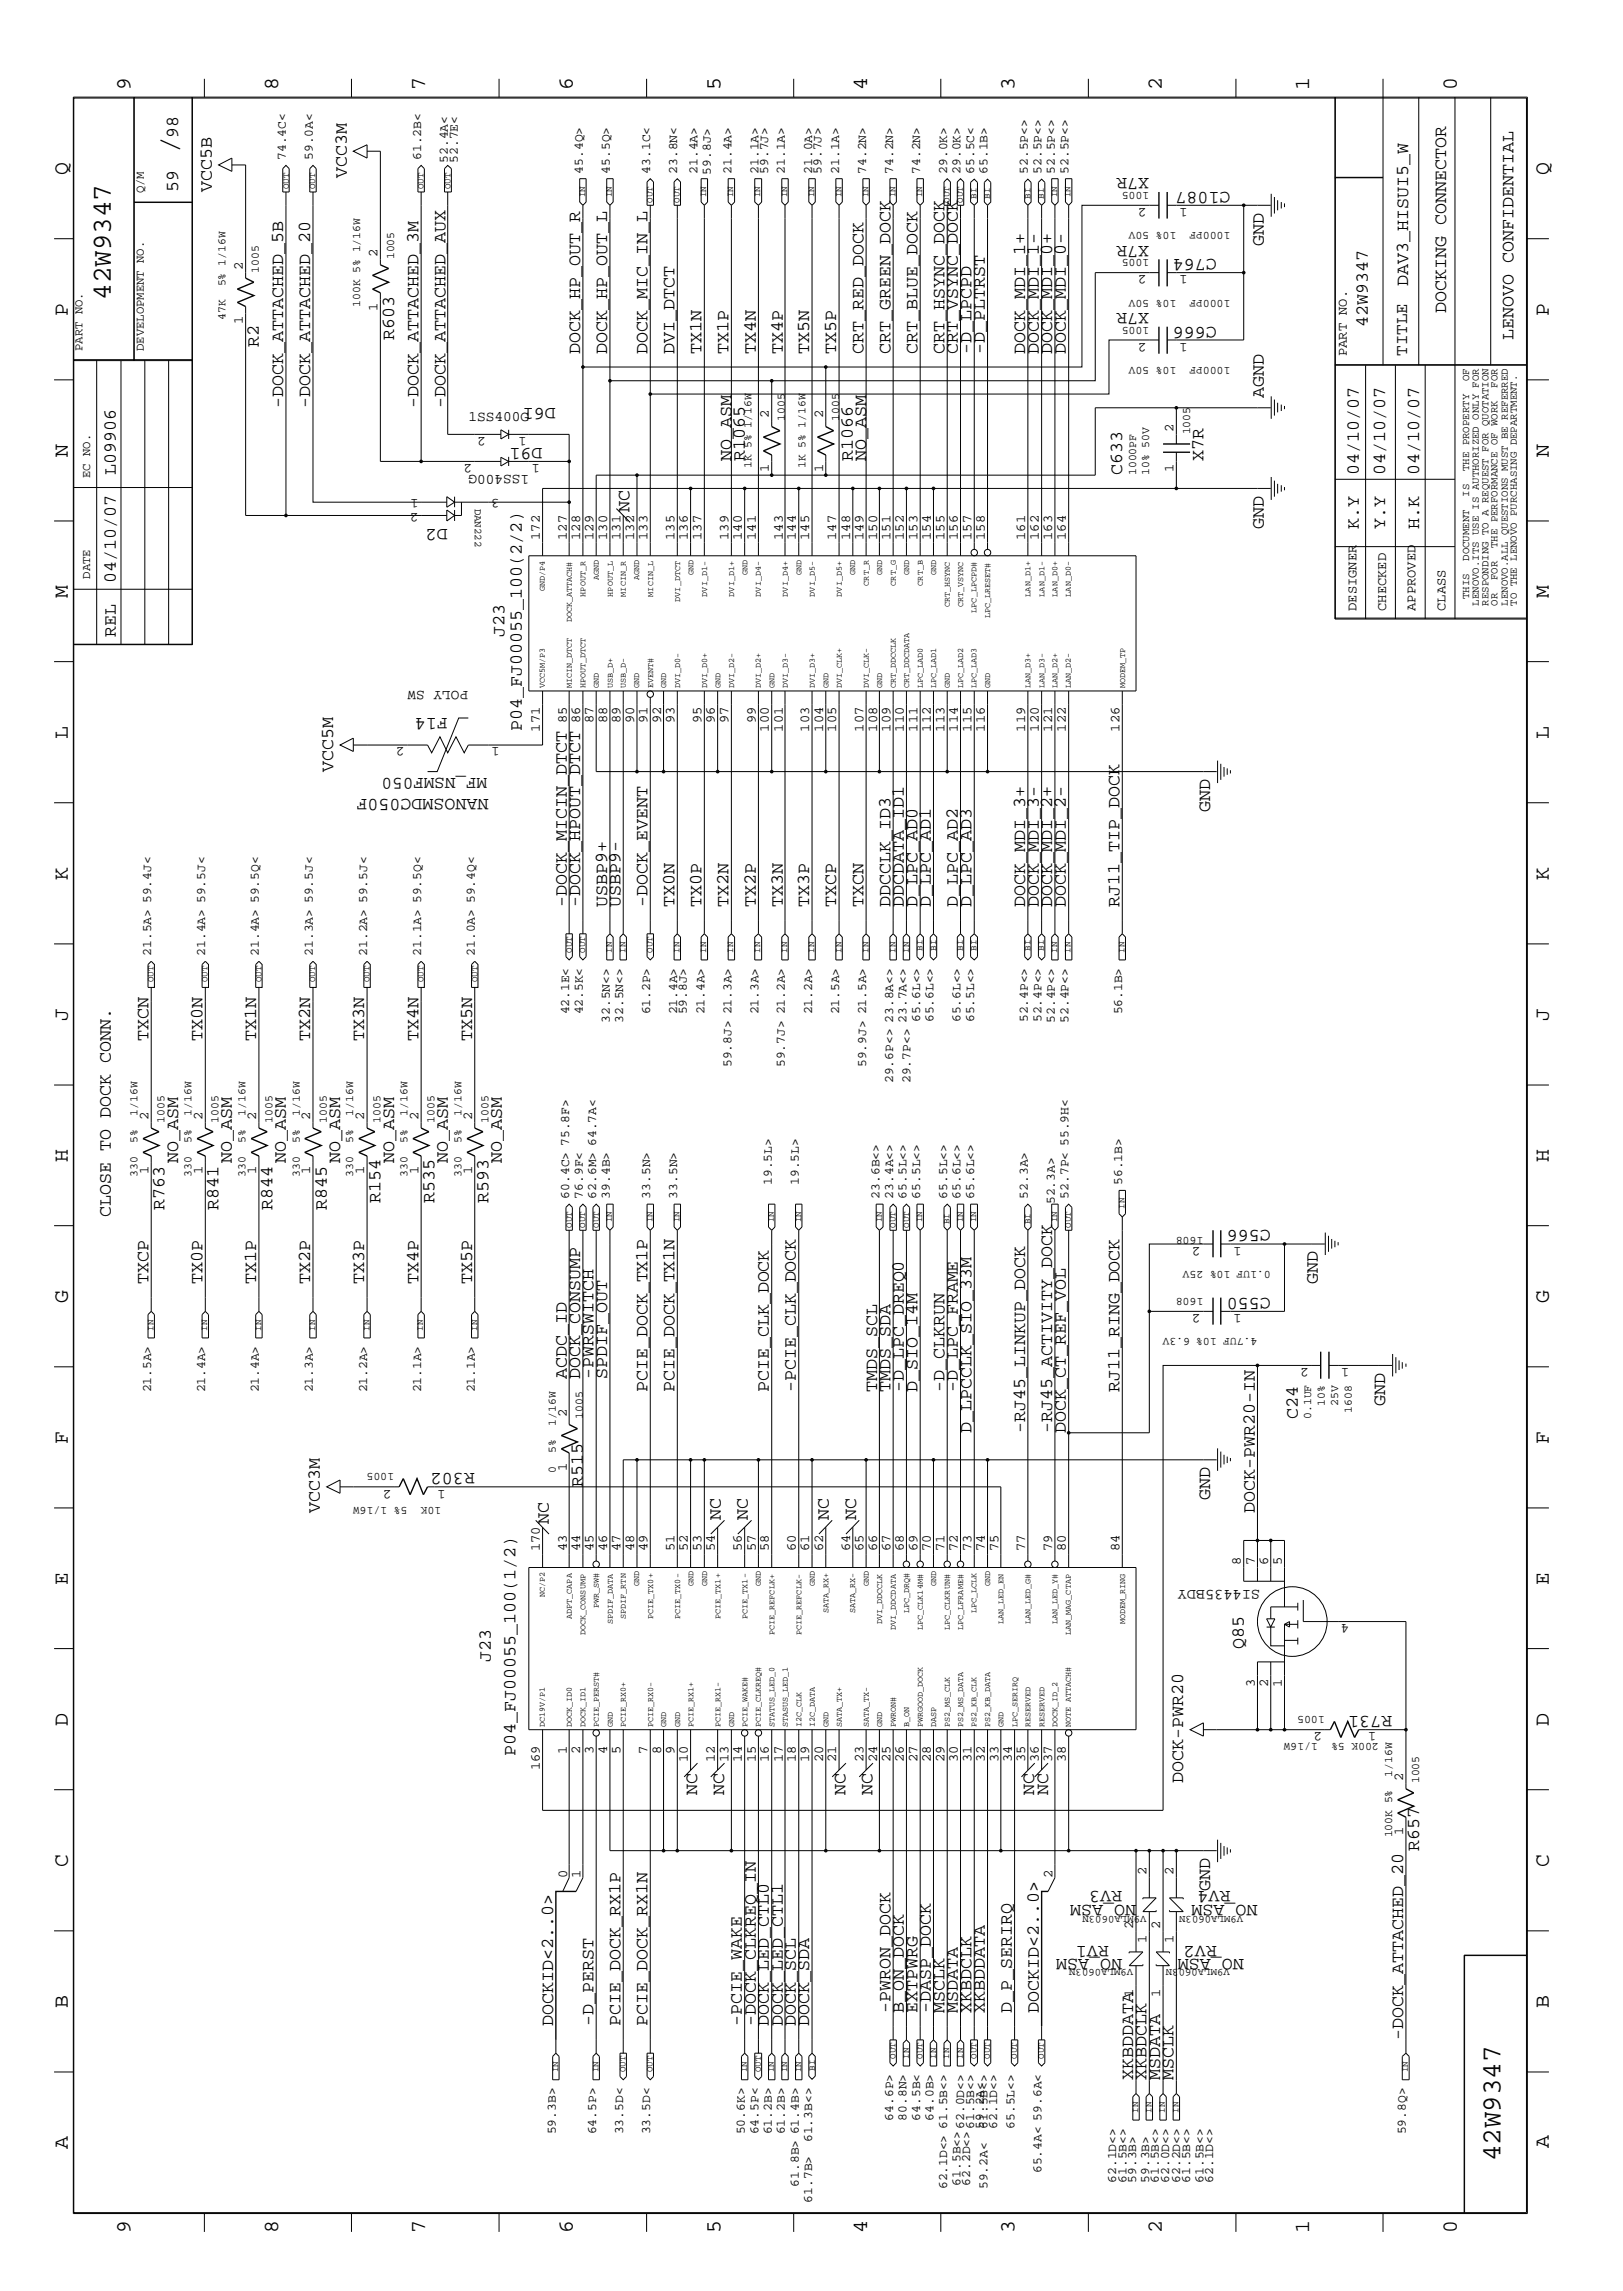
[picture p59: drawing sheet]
<svg xmlns="http://www.w3.org/2000/svg" width="300mm" height="423mm" viewBox="0 0 300 423" stroke-linecap="round" stroke-linejoin="round" font-family="sans-serif">
<defs><g id="words">
<text font-size="5.2" x="32.9" y="28.4" transform="rotate(-90 32.9 28.4)">/</text>
<g font-size="5.1">
<text x="20.5" y="55.4" transform="rotate(-90 20.5 55.4)">42W9347</text>
<text x="277.2" y="399.4" transform="rotate(-90 277.2 399.4)">42W9347</text>
</g>
<g font-size="4">
<text x="24.1" y="16.7" transform="rotate(-90 24.1 16.7)">9</text>
<text x="51.4" y="16.7" transform="rotate(-90 51.4 16.7)">8</text>
<text x="78.6" y="16.7" transform="rotate(-90 78.6 16.7)">7</text>
<text x="105.8" y="16.7" transform="rotate(-90 105.8 16.7)">6</text>
<text x="133.1" y="16.7" transform="rotate(-90 133.1 16.7)">5</text>
<text x="160.2" y="16.7" transform="rotate(-90 160.2 16.7)">4</text>
<text x="187.5" y="16.7" transform="rotate(-90 187.5 16.7)">3</text>
<text x="214.6" y="16.7" transform="rotate(-90 214.6 16.7)">2</text>
<text x="241.9" y="16.7" transform="rotate(-90 241.9 16.7)">1</text>
<text x="269.2" y="16.7" transform="rotate(-90 269.2 16.7)">0</text>
<text x="12.5" y="32.3" transform="rotate(-90 12.5 32.3)">Q</text>
<text x="286.2" y="32.3" transform="rotate(-90 286.2 32.3)">Q</text>
<text x="12.5" y="58.3" transform="rotate(-90 12.5 58.3)">P</text>
<text x="286.2" y="58.3" transform="rotate(-90 286.2 58.3)">P</text>
<text x="12.5" y="84.4" transform="rotate(-90 12.5 84.4)">N</text>
<text x="286.2" y="84.4" transform="rotate(-90 286.2 84.4)">N</text>
<text x="12.5" y="110.5" transform="rotate(-90 12.5 110.5)">M</text>
<text x="286.2" y="110.5" transform="rotate(-90 286.2 110.5)">M</text>
<text x="12.5" y="136.5" transform="rotate(-90 12.5 136.5)">L</text>
<text x="286.2" y="136.5" transform="rotate(-90 286.2 136.5)">L</text>
<text x="12.5" y="162.6" transform="rotate(-90 12.5 162.6)">K</text>
<text x="286.2" y="162.6" transform="rotate(-90 286.2 162.6)">K</text>
<text x="12.5" y="188.6" transform="rotate(-90 12.5 188.6)">J</text>
<text x="286.2" y="188.6" transform="rotate(-90 286.2 188.6)">J</text>
<text x="12.5" y="214.7" transform="rotate(-90 12.5 214.7)">H</text>
<text x="286.2" y="214.7" transform="rotate(-90 286.2 214.7)">H</text>
<text x="12.5" y="240.7" transform="rotate(-90 12.5 240.7)">G</text>
<text x="286.2" y="240.7" transform="rotate(-90 286.2 240.7)">G</text>
<text x="12.5" y="266.8" transform="rotate(-90 12.5 266.8)">F</text>
<text x="286.2" y="266.8" transform="rotate(-90 286.2 266.8)">F</text>
<text x="12.5" y="292.9" transform="rotate(-90 12.5 292.9)">E</text>
<text x="286.2" y="292.9" transform="rotate(-90 286.2 292.9)">E</text>
<text x="12.5" y="318.9" transform="rotate(-90 12.5 318.9)">D</text>
<text x="286.2" y="318.9" transform="rotate(-90 286.2 318.9)">D</text>
<text x="12.5" y="344.9" transform="rotate(-90 12.5 344.9)">C</text>
<text x="286.2" y="344.9" transform="rotate(-90 286.2 344.9)">C</text>
<text x="12.5" y="371" transform="rotate(-90 12.5 371)">B</text>
<text x="286.2" y="371" transform="rotate(-90 286.2 371)">B</text>
<text x="12.5" y="397" transform="rotate(-90 12.5 397)">A</text>
<text x="286.2" y="397" transform="rotate(-90 286.2 397)">A</text>
<text x="24.1" y="412.7" transform="rotate(-90 24.1 412.7)">9</text>
<text x="51.4" y="412.7" transform="rotate(-90 51.4 412.7)">8</text>
<text x="78.6" y="412.7" transform="rotate(-90 78.6 412.7)">7</text>
<text x="105.8" y="412.7" transform="rotate(-90 105.8 412.7)">6</text>
<text x="133.1" y="412.7" transform="rotate(-90 133.1 412.7)">5</text>
<text x="160.2" y="412.7" transform="rotate(-90 160.2 412.7)">4</text>
<text x="187.5" y="412.7" transform="rotate(-90 187.5 412.7)">3</text>
<text x="214.6" y="412.7" transform="rotate(-90 214.6 412.7)">2</text>
<text x="241.9" y="412.7" transform="rotate(-90 241.9 412.7)">1</text>
<text x="269.2" y="412.7" transform="rotate(-90 269.2 412.7)">0</text>
</g>
<g font-size="3.4">
<text x="32.9" y="25.5" transform="rotate(-90 32.9 25.5)">98</text>
<text x="32.9" y="35.5" transform="rotate(-90 32.9 35.5)">59</text>
<text x="39.1" y="35.5" transform="rotate(-90 39.1 35.5)">VCC5B</text>
<text x="64.1" y="32.9" transform="rotate(-90 64.1 32.9)">VCC3M</text>
<text x="212.3" y="32.9" transform="rotate(-180 212.3 32.9)">X7R</text>
<text x="227.3" y="35.5" transform="rotate(-180 227.3 35.5)">C1087</text>
<text x="212.3" y="45.4" transform="rotate(-180 212.3 45.4)">X7R</text>
<text x="224.8" y="47.9" transform="rotate(-180 224.8 47.9)">C764</text>
<text x="233.5" y="45.4" transform="rotate(-90 233.5 45.4)">GND</text>
<text x="260.2" y="52.9" transform="rotate(-90 260.2 52.9)">DAV3_HISUI5_W</text>
<text x="212.3" y="57.9" transform="rotate(-180 212.3 57.9)">X7R</text>
<text x="267.2" y="57.9" transform="rotate(-90 267.2 57.9)">DOCKING CONNECTOR</text>
<text x="47.8" y="64.1" transform="rotate(-90 47.8 64.1)">R2</text>
<text x="72.8" y="62.8" transform="rotate(-90 72.8 62.8)">R603</text>
<text x="107.2" y="65.4" transform="rotate(-90 107.2 65.4)">DOCK_HP_OUT_R</text>
<text x="112.2" y="65.4" transform="rotate(-90 112.2 65.4)">DOCK_HP_OUT_L</text>
<text x="119.6" y="65.4" transform="rotate(-90 119.6 65.4)">DOCK_MIC_IN_L</text>
<text x="124.6" y="65.4" transform="rotate(-90 124.6 65.4)">DVI_DTCT</text>
<text x="129.6" y="65.4" transform="rotate(-90 129.6 65.4)">TX1N</text>
<text x="134.6" y="65.4" transform="rotate(-90 134.6 65.4)">TX1P</text>
<text x="139.6" y="65.4" transform="rotate(-90 139.6 65.4)">TX4N</text>
<text x="144.6" y="65.4" transform="rotate(-90 144.6 65.4)">TX4P</text>
<text x="149.5" y="65.4" transform="rotate(-90 149.5 65.4)">TX5N</text>
<text x="154.5" y="65.4" transform="rotate(-90 154.5 65.4)">TX5P</text>
<text x="159.5" y="65.4" transform="rotate(-90 159.5 65.4)">CRT_RED_DOCK</text>
<text x="164.5" y="65.4" transform="rotate(-90 164.5 65.4)">CRT_GREEN_DOCK</text>
<text x="169.5" y="65.4" transform="rotate(-90 169.5 65.4)">CRT_BLUE_DOCK</text>
<text x="174.5" y="65.4" transform="rotate(-90 174.5 65.4)">CRT_HSYNC_DOCK</text>
<text x="177" y="65.4" transform="rotate(-90 177 65.4)">CRT_VSYNC_DOCK</text>
<text x="179.5" y="65.4" transform="rotate(-90 179.5 65.4)">-D_LPCPD</text>
<text x="181.9" y="65.4" transform="rotate(-90 181.9 65.4)">-D_PLTRST</text>
<text x="189.4" y="65.4" transform="rotate(-90 189.4 65.4)">DOCK_MDI_1+</text>
<text x="191.9" y="65.4" transform="rotate(-90 191.9 65.4)">DOCK_MDI_1-</text>
<text x="194.4" y="65.4" transform="rotate(-90 194.4 65.4)">DOCK_MDI_0+</text>
<text x="196.9" y="65.4" transform="rotate(-90 196.9 65.4)">DOCK_MDI_0-</text>
<text x="224.8" y="60.4" transform="rotate(-180 224.8 60.4)">C666</text>
<text x="252.7" y="60.4" transform="rotate(-90 252.7 60.4)">42W9347</text>
<text x="279.7" y="62.8" transform="rotate(-90 279.7 62.8)">LENOVO CONFIDENTIAL</text>
<text x="52.3" y="75.4" transform="rotate(-90 52.3 75.4)">-DOCK_ATTACHED_5B</text>
<text x="57.3" y="75.4" transform="rotate(-90 57.3 75.4)">-DOCK_ATTACHED_20</text>
<text x="77.3" y="75.4" transform="rotate(-90 77.3 75.4)">-DOCK_ATTACHED_3M</text>
<text x="82.3" y="75.4" transform="rotate(-90 82.3 75.4)">-DOCK_ATTACHED_AUX</text>
<text x="102.7" y="75.4" transform="rotate(-180 102.7 75.4)">D61</text>
<text x="233.5" y="73.5" transform="rotate(-90 233.5 73.5)">AGND</text>
<text x="100.2" y="82.8" transform="rotate(-180 100.2 82.8)">D91</text>
<text x="21.4" y="87.8" transform="rotate(-90 21.4 87.8)">L09906</text>
<text x="135.1" y="85.3" transform="rotate(-90 135.1 85.3)">NO_ASM</text>
<text x="137.6" y="85.3" transform="rotate(-90 137.6 85.3)">R1065</text>
<text x="157.6" y="85.3" transform="rotate(-90 157.6 85.3)">R1066</text>
<text x="160" y="85.3" transform="rotate(-90 160 85.3)">NO_ASM</text>
<text x="207.3" y="87.8" transform="rotate(-90 207.3 87.8)">C633</text>
<text x="222.3" y="85.3" transform="rotate(-90 222.3 85.3)">X7R</text>
<text x="251" y="87.8" transform="rotate(-90 251 87.8)">04/10/07</text>
<text x="255.9" y="87.8" transform="rotate(-90 255.9 87.8)">04/10/07</text>
<text x="262.2" y="87.8" transform="rotate(-90 262.2 87.8)">04/10/07</text>
<text x="116.3" y="94.7" transform="rotate(-90 116.3 94.7)">NC</text>
<text x="82.7" y="97.8" transform="rotate(-180 82.7 97.8)">D2</text>
<text x="233.5" y="97.8" transform="rotate(-90 233.5 97.8)">GND</text>
<text x="251" y="97.8" transform="rotate(-90 251 97.8)">K.Y</text>
<text x="255.9" y="97.8" transform="rotate(-90 255.9 97.8)">Y.Y</text>
<text x="262.2" y="97.8" transform="rotate(-90 262.2 97.8)">H.K</text>
<text x="21.4" y="107.7" transform="rotate(-90 21.4 107.7)">04/10/07</text>
<text x="21.4" y="117.7" transform="rotate(-90 21.4 117.7)">REL</text>
<text x="93.2" y="117.7" transform="rotate(-90 93.2 117.7)">J23</text>
<text x="82.7" y="132.7" transform="rotate(-180 82.7 132.7)">F14</text>
<text x="96.4" y="135.1" transform="rotate(-90 96.4 135.1)">P04_FJ00055_100(2/2)</text>
<text x="61.6" y="142.6" transform="rotate(-90 61.6 142.6)">VCC5M</text>
<text x="90.3" y="147.6" transform="rotate(-180 90.3 147.6)">NANOSMDC050F</text>
<text x="223.6" y="150.1" transform="rotate(-90 223.6 150.1)">GND</text>
<text x="104.7" y="167.6" transform="rotate(-90 104.7 167.6)">-DOCK_MICIN_DTCT</text>
<text x="107.2" y="167.6" transform="rotate(-90 107.2 167.6)">-DOCK_HPOUT_DTCT</text>
<text x="112.2" y="167.6" transform="rotate(-90 112.2 167.6)">USBP9+</text>
<text x="114.6" y="167.6" transform="rotate(-90 114.6 167.6)">USBP9-</text>
<text x="119.6" y="167.6" transform="rotate(-90 119.6 167.6)">-DOCK_EVENT</text>
<text x="124.6" y="167.6" transform="rotate(-90 124.6 167.6)">TX0N</text>
<text x="129.6" y="167.6" transform="rotate(-90 129.6 167.6)">TX0P</text>
<text x="134.6" y="167.6" transform="rotate(-90 134.6 167.6)">TX2N</text>
<text x="139.6" y="167.6" transform="rotate(-90 139.6 167.6)">TX2P</text>
<text x="144.6" y="167.6" transform="rotate(-90 144.6 167.6)">TX3N</text>
<text x="149.5" y="167.6" transform="rotate(-90 149.5 167.6)">TX3P</text>
<text x="154.5" y="167.6" transform="rotate(-90 154.5 167.6)">TXCP</text>
<text x="159.5" y="167.6" transform="rotate(-90 159.5 167.6)">TXCN</text>
<text x="164.5" y="167.6" transform="rotate(-90 164.5 167.6)">DDCCLK_ID3</text>
<text x="167" y="167.6" transform="rotate(-90 167 167.6)">DDCDATA_ID1</text>
<text x="169.5" y="167.6" transform="rotate(-90 169.5 167.6)">D_LPC_AD0</text>
<text x="172" y="167.6" transform="rotate(-90 172 167.6)">D_LPC_AD1</text>
<text x="177" y="167.6" transform="rotate(-90 177 167.6)">D_LPC_AD2</text>
<text x="179.5" y="167.6" transform="rotate(-90 179.5 167.6)">D_LPC_AD3</text>
<text x="189.4" y="167.6" transform="rotate(-90 189.4 167.6)">DOCK_MDI_3+</text>
<text x="191.9" y="167.6" transform="rotate(-90 191.9 167.6)">DOCK_MDI_3-</text>
<text x="194.4" y="167.6" transform="rotate(-90 194.4 167.6)">DOCK_MDI_2+</text>
<text x="196.9" y="167.6" transform="rotate(-90 196.9 167.6)">DOCK_MDI_2-</text>
<text x="206.8" y="167.6" transform="rotate(-90 206.8 167.6)">RJ11_TIP_DOCK</text>
<text x="27.4" y="192.4" transform="rotate(-90 27.4 192.4)">TXCN</text>
<text x="37.4" y="192.4" transform="rotate(-90 37.4 192.4)">TX0N</text>
<text x="47.3" y="192.4" transform="rotate(-90 47.3 192.4)">TX1N</text>
<text x="57.3" y="192.4" transform="rotate(-90 57.3 192.4)">TX2N</text>
<text x="67.3" y="192.4" transform="rotate(-90 67.3 192.4)">TX3N</text>
<text x="77.3" y="192.4" transform="rotate(-90 77.3 192.4)">TX4N</text>
<text x="87.2" y="192.4" transform="rotate(-90 87.2 192.4)">TX5N</text>
<text x="32.9" y="214.9" transform="rotate(-90 32.9 214.9)">NO_ASM</text>
<text x="42.8" y="214.9" transform="rotate(-90 42.8 214.9)">NO_ASM</text>
<text x="52.8" y="214.9" transform="rotate(-90 52.8 214.9)">NO_ASM</text>
<text x="62.8" y="214.9" transform="rotate(-90 62.8 214.9)">NO_ASM</text>
<text x="72.8" y="214.9" transform="rotate(-90 72.8 214.9)">NO_ASM</text>
<text x="82.7" y="214.9" transform="rotate(-90 82.7 214.9)">NO_ASM</text>
<text x="92.7" y="214.9" transform="rotate(-90 92.7 214.9)">NO_ASM</text>
<text x="20.5" y="224.9" transform="rotate(-90 20.5 224.9)">CLOSE TO DOCK CONN.</text>
<text x="30.4" y="223.6" transform="rotate(-90 30.4 223.6)">R763</text>
<text x="40.4" y="223.6" transform="rotate(-90 40.4 223.6)">R841</text>
<text x="50.4" y="223.6" transform="rotate(-90 50.4 223.6)">R844</text>
<text x="60.4" y="223.6" transform="rotate(-90 60.4 223.6)">R845</text>
<text x="70.3" y="222.3" transform="rotate(-90 70.3 222.3)">R154</text>
<text x="80.3" y="222.3" transform="rotate(-90 80.3 222.3)">R535</text>
<text x="90.3" y="222.3" transform="rotate(-90 90.3 222.3)">R593</text>
<text x="234.8" y="227.3" transform="rotate(-180 234.8 227.3)">C566</text>
<text x="27.4" y="237.3" transform="rotate(-90 27.4 237.3)">TXCP</text>
<text x="37.4" y="237.3" transform="rotate(-90 37.4 237.3)">TX0P</text>
<text x="47.3" y="237.3" transform="rotate(-90 47.3 237.3)">TX1P</text>
<text x="57.3" y="237.3" transform="rotate(-90 57.3 237.3)">TX2P</text>
<text x="67.3" y="237.3" transform="rotate(-90 67.3 237.3)">TX3P</text>
<text x="77.3" y="237.3" transform="rotate(-90 77.3 237.3)">TX4P</text>
<text x="87.2" y="237.3" transform="rotate(-90 87.2 237.3)">TX5P</text>
<text x="234.8" y="239.8" transform="rotate(-180 234.8 239.8)">C550</text>
<text x="243.5" y="237.3" transform="rotate(-90 243.5 237.3)">GND</text>
<text x="104.7" y="254.8" transform="rotate(-90 104.7 254.8)">ACDC_ID</text>
<text x="107.2" y="254.8" transform="rotate(-90 107.2 254.8)">DOCK_CONSUMP</text>
<text x="109.6" y="254.8" transform="rotate(-90 109.6 254.8)">-PWRSWITCH</text>
<text x="112.2" y="254.8" transform="rotate(-90 112.2 254.8)">SPDIF_OUT</text>
<text x="119.6" y="257.3" transform="rotate(-90 119.6 257.3)">PCIE_DOCK_TX1P</text>
<text x="124.6" y="257.3" transform="rotate(-90 124.6 257.3)">PCIE_DOCK_TX1N</text>
<text x="142.1" y="257.3" transform="rotate(-90 142.1 257.3)">PCIE_CLK_DOCK</text>
<text x="147.1" y="257.3" transform="rotate(-90 147.1 257.3)">-PCIE_CLK_DOCK</text>
<text x="162.1" y="257.3" transform="rotate(-90 162.1 257.3)">TMDS_SCL</text>
<text x="164.5" y="257.3" transform="rotate(-90 164.5 257.3)">TMDS_SDA</text>
<text x="167" y="257.3" transform="rotate(-90 167 257.3)">-D_LPC_DREQ0</text>
<text x="169.5" y="257.3" transform="rotate(-90 169.5 257.3)">D_SIO_14M</text>
<text x="174.5" y="257.3" transform="rotate(-90 174.5 257.3)">-D_CLKRUN</text>
<text x="177" y="257.3" transform="rotate(-90 177 257.3)">-D_LPC_FRAME</text>
<text x="206.8" y="257.3" transform="rotate(-90 206.8 257.3)">RJ11_RING_DOCK</text>
<text x="239.8" y="262.2" transform="rotate(-90 239.8 262.2)">C24</text>
<text x="255.9" y="259.8" transform="rotate(-90 255.9 259.8)">GND</text>
<text x="179.5" y="264.8" transform="rotate(-90 179.5 264.8)">D_LPCCLK_SIO_33M</text>
<text x="189.4" y="264.8" transform="rotate(-90 189.4 264.8)">-RJ45_LINKUP_DOCK</text>
<text x="194.4" y="264.8" transform="rotate(-90 194.4 264.8)">-RJ45_ACTIVITY_DOCK</text>
<text x="196.9" y="264.8" transform="rotate(-90 196.9 264.8)">DOCK_CT_REF_VOL</text>
<text x="87.7" y="272.2" transform="rotate(-180 87.7 272.2)">R302</text>
<text x="107.7" y="274.7" transform="rotate(-90 107.7 274.7)">R515</text>
<text x="59.1" y="279.7" transform="rotate(-90 59.1 279.7)">VCC3M</text>
<text x="101.4" y="281.6" transform="rotate(-90 101.4 281.6)">NC</text>
<text x="133.2" y="280.9" transform="rotate(-90 133.2 280.9)">NC</text>
<text x="138.2" y="280.9" transform="rotate(-90 138.2 280.9)">NC</text>
<text x="153.2" y="280.9" transform="rotate(-90 153.2 280.9)">NC</text>
<text x="158.2" y="280.9" transform="rotate(-90 158.2 280.9)">NC</text>
<text x="223.6" y="277.2" transform="rotate(-90 223.6 277.2)">GND</text>
<text x="231.8" y="279.7" transform="rotate(-90 231.8 279.7)">DOCK-PWR20-IN</text>
<text x="229.8" y="304.6" transform="rotate(-90 229.8 304.6)">Q85</text>
<text x="90.7" y="307.1" transform="rotate(-90 90.7 307.1)">J23</text>
<text x="257.2" y="317.1" transform="rotate(-180 257.2 317.1)">R731</text>
<text x="95.2" y="324.5" transform="rotate(-90 95.2 324.5)">P04_FJ00055_100(1/2)</text>
<text x="218.6" y="329.5" transform="rotate(-90 218.6 329.5)">DOCK-PWR20</text>
<text x="128.8" y="331.7" transform="rotate(-90 128.8 331.7)">NC</text>
<text x="133.8" y="331.7" transform="rotate(-90 133.8 331.7)">NC</text>
<text x="156.2" y="331.7" transform="rotate(-90 156.2 331.7)">NC</text>
<text x="161.2" y="331.7" transform="rotate(-90 161.2 331.7)">NC</text>
<text x="191.1" y="331.7" transform="rotate(-90 191.1 331.7)">NC</text>
<text x="193.6" y="331.7" transform="rotate(-90 193.6 331.7)">NC</text>
<text x="262.2" y="342" transform="rotate(-90 262.2 342)">R657</text>
<text x="207.3" y="349.5" transform="rotate(-180 207.3 349.5)">RV3</text>
<text x="209.9" y="352" transform="rotate(-180 209.9 352)">NO_ASM</text>
<text x="223.6" y="349.5" transform="rotate(-90 223.6 349.5)">GND</text>
<text x="227.3" y="349.5" transform="rotate(-180 227.3 349.5)">RV4</text>
<text x="232.3" y="352" transform="rotate(-180 232.3 352)">NO_ASM</text>
<text x="204.9" y="359.5" transform="rotate(-180 204.9 359.5)">RV1</text>
<text x="224.8" y="359.5" transform="rotate(-180 224.8 359.5)">RV2</text>
<text x="207.3" y="362" transform="rotate(-180 207.3 362)">NO_ASM</text>
<text x="229.8" y="362" transform="rotate(-180 229.8 362)">NO_ASM</text>
<text x="164.5" y="371.9" transform="rotate(-90 164.5 371.9)">-PWRON_DOCK</text>
<text x="167" y="371.9" transform="rotate(-90 167 371.9)">B_ON_DOCK</text>
<text x="169.5" y="371.9" transform="rotate(-90 169.5 371.9)">EXTPWRG</text>
<text x="172" y="371.9" transform="rotate(-90 172 371.9)">-DASP_DOCK</text>
<text x="174.5" y="371.9" transform="rotate(-90 174.5 371.9)">MSCLK</text>
<text x="177" y="371.9" transform="rotate(-90 177 371.9)">MSDATA</text>
<text x="179.5" y="371.9" transform="rotate(-90 179.5 371.9)">XKBDCLK</text>
<text x="181.9" y="371.9" transform="rotate(-90 181.9 371.9)">XKBDDATA</text>
<text x="186.9" y="371.9" transform="rotate(-90 186.9 371.9)">D_P_SERIRQ</text>
<text x="191.9" y="371.9" transform="rotate(-90 191.9 371.9)">DOCKID&lt;2..0&gt;</text>
<text x="102.2" y="374.4" transform="rotate(-90 102.2 374.4)">DOCKID&lt;2..0&gt;</text>
<text x="109.6" y="374.4" transform="rotate(-90 109.6 374.4)">-D_PERST</text>
<text x="114.6" y="374.4" transform="rotate(-90 114.6 374.4)">PCIE_DOCK_RX1P</text>
<text x="119.6" y="374.4" transform="rotate(-90 119.6 374.4)">PCIE_DOCK_RX1N</text>
<text x="137.1" y="374.4" transform="rotate(-90 137.1 374.4)">-PCIE_WAKE</text>
<text x="139.6" y="374.4" transform="rotate(-90 139.6 374.4)">-DOCK_CLKREQ_IN</text>
<text x="142.1" y="374.4" transform="rotate(-90 142.1 374.4)">DOCK_LED_CTL0</text>
<text x="144.6" y="374.4" transform="rotate(-90 144.6 374.4)">DOCK_LED_CTL1</text>
<text x="147.1" y="374.4" transform="rotate(-90 147.1 374.4)">DOCK_SCL</text>
<text x="149.5" y="374.4" transform="rotate(-90 149.5 374.4)">DOCK_SDA</text>
<text x="259.2" y="376.9" transform="rotate(-90 259.2 376.9)">-DOCK_ATTACHED_20</text>
<text x="209.4" y="384.4" transform="rotate(-90 209.4 384.4)">XKBDDATA</text>
<text x="211.8" y="384.4" transform="rotate(-90 211.8 384.4)">XKBDCLK</text>
<text x="214.4" y="384.4" transform="rotate(-90 214.4 384.4)">MSDATA</text>
<text x="216.8" y="384.4" transform="rotate(-90 216.8 384.4)">MSCLK</text>
</g>
<g font-size="3.2">
<text x="260" y="65.8" transform="rotate(-90 260 65.8)">TITLE</text>
<text x="90" y="143.8" transform="rotate(-180 90 143.8)">MF_NSMF050</text>
</g>
<text font-size="2.8" x="232.8" y="293.9" transform="rotate(-180 232.8 293.9)">SI4435BDY</text>
<g font-size="2.7">
<text x="86.5" y="77.8">1SS400G</text>
<text x="97.8" y="87.8" transform="rotate(-180 97.8 87.8)">1SS400G</text>
<text x="86.5" y="127.7" transform="rotate(-180 86.5 127.7)">POLY SW</text>
</g>
<g font-size="2.5">
<text x="211.8" y="38.4" transform="rotate(-180 211.8 38.4)">2</text>
<text x="219.4" y="38.4" transform="rotate(-180 219.4 38.4)">1</text>
<text x="69.8" y="47.4" transform="rotate(-90 69.8 47.4)">2</text>
<text x="44.9" y="49.9" transform="rotate(-90 44.9 49.9)">2</text>
<text x="211.8" y="50.9" transform="rotate(-180 211.8 50.9)">2</text>
<text x="219.4" y="50.9" transform="rotate(-180 219.4 50.9)">1</text>
<text x="44.9" y="59.9" transform="rotate(-90 44.9 59.9)">1</text>
<text x="69.8" y="57.4" transform="rotate(-90 69.8 57.4)">1</text>
<text x="211.8" y="63.3" transform="rotate(-180 211.8 63.3)">2</text>
<text x="219.4" y="63.3" transform="rotate(-180 219.4 63.3)">1</text>
<text x="248.8" y="65.8" transform="rotate(-90 248.8 65.8)">PART NO.</text>
<text x="142.1" y="77.3" transform="rotate(-90 142.1 77.3)">2</text>
<text x="152.1" y="77.3" transform="rotate(-90 152.1 77.3)">2</text>
<text x="89.7" y="80.8" transform="rotate(-180 89.7 80.8)">2</text>
<text x="97.3" y="80.8" transform="rotate(-180 97.3 80.8)">1</text>
<text x="216.8" y="79.8" transform="rotate(-90 216.8 79.8)">2</text>
<text x="87.2" y="85.8" transform="rotate(-180 87.2 85.8)">2</text>
<text x="99.7" y="85.8" transform="rotate(-180 99.7 85.8)">1</text>
<text x="142.1" y="87.3" transform="rotate(-90 142.1 87.3)">1</text>
<text x="152.1" y="87.3" transform="rotate(-90 152.1 87.3)">1</text>
<text x="216.8" y="87.3" transform="rotate(-90 216.8 87.3)">1</text>
<text x="77.3" y="94.7" transform="rotate(-180 77.3 94.7)">2</text>
<text x="77.3" y="92.3" transform="rotate(-180 77.3 92.3)">1</text>
<text x="92.3" y="92.3" transform="rotate(-180 92.3 92.3)">3</text>
<text x="99.7" y="99.7" transform="rotate(-90 99.7 99.7)">172</text>
<text x="104.7" y="99.7" transform="rotate(-90 104.7 99.7)">127</text>
<text x="107.2" y="99.7" transform="rotate(-90 107.2 99.7)">128</text>
<text x="109.6" y="99.7" transform="rotate(-90 109.6 99.7)">129</text>
<text x="112.2" y="99.7" transform="rotate(-90 112.2 99.7)">130</text>
<text x="114.6" y="99.7" transform="rotate(-90 114.6 99.7)">131</text>
<text x="117.2" y="99.7" transform="rotate(-90 117.2 99.7)">132</text>
<text x="119.6" y="99.7" transform="rotate(-90 119.6 99.7)">133</text>
<text x="124.6" y="99.7" transform="rotate(-90 124.6 99.7)">135</text>
<text x="127.1" y="99.7" transform="rotate(-90 127.1 99.7)">136</text>
<text x="129.6" y="99.7" transform="rotate(-90 129.6 99.7)">137</text>
<text x="134.6" y="99.7" transform="rotate(-90 134.6 99.7)">139</text>
<text x="137.1" y="99.7" transform="rotate(-90 137.1 99.7)">140</text>
<text x="139.6" y="99.7" transform="rotate(-90 139.6 99.7)">141</text>
<text x="144.6" y="99.7" transform="rotate(-90 144.6 99.7)">143</text>
<text x="147.1" y="99.7" transform="rotate(-90 147.1 99.7)">144</text>
<text x="149.5" y="99.7" transform="rotate(-90 149.5 99.7)">145</text>
<text x="154.5" y="99.7" transform="rotate(-90 154.5 99.7)">147</text>
<text x="157.1" y="99.7" transform="rotate(-90 157.1 99.7)">148</text>
<text x="159.5" y="99.7" transform="rotate(-90 159.5 99.7)">149</text>
<text x="162.1" y="99.7" transform="rotate(-90 162.1 99.7)">150</text>
<text x="164.5" y="99.7" transform="rotate(-90 164.5 99.7)">151</text>
<text x="167" y="99.7" transform="rotate(-90 167 99.7)">152</text>
<text x="169.5" y="99.7" transform="rotate(-90 169.5 99.7)">153</text>
<text x="172" y="99.7" transform="rotate(-90 172 99.7)">154</text>
<text x="174.5" y="99.7" transform="rotate(-90 174.5 99.7)">155</text>
<text x="177" y="99.7" transform="rotate(-90 177 99.7)">156</text>
<text x="179.5" y="99.7" transform="rotate(-90 179.5 99.7)">157</text>
<text x="181.9" y="99.7" transform="rotate(-90 181.9 99.7)">158</text>
<text x="189.4" y="99.7" transform="rotate(-90 189.4 99.7)">161</text>
<text x="191.9" y="99.7" transform="rotate(-90 191.9 99.7)">162</text>
<text x="194.4" y="99.7" transform="rotate(-90 194.4 99.7)">163</text>
<text x="196.9" y="99.7" transform="rotate(-90 196.9 99.7)">164</text>
<text x="250.6" y="112.9" transform="rotate(-90 250.6 112.9)">DESIGNER</text>
<text x="256.1" y="112.9" transform="rotate(-90 256.1 112.9)">CHECKED</text>
<text x="261.5" y="112.9" transform="rotate(-90 261.5 112.9)">APPROVED</text>
<text x="267" y="112.9" transform="rotate(-90 267 112.9)">CLASS</text>
<text x="99.7" y="135.2" transform="rotate(-90 99.7 135.2)">171</text>
<text x="104.7" y="133.7" transform="rotate(-90 104.7 133.7)">85</text>
<text x="107.2" y="133.7" transform="rotate(-90 107.2 133.7)">86</text>
<text x="109.6" y="133.7" transform="rotate(-90 109.6 133.7)">87</text>
<text x="112.2" y="133.7" transform="rotate(-90 112.2 133.7)">88</text>
<text x="114.6" y="133.7" transform="rotate(-90 114.6 133.7)">89</text>
<text x="117.2" y="133.7" transform="rotate(-90 117.2 133.7)">90</text>
<text x="119.6" y="133.7" transform="rotate(-90 119.6 133.7)">91</text>
<text x="122.2" y="133.7" transform="rotate(-90 122.2 133.7)">92</text>
<text x="124.6" y="133.7" transform="rotate(-90 124.6 133.7)">93</text>
<text x="129.6" y="133.7" transform="rotate(-90 129.6 133.7)">95</text>
<text x="132.1" y="133.7" transform="rotate(-90 132.1 133.7)">96</text>
<text x="134.6" y="133.7" transform="rotate(-90 134.6 133.7)">97</text>
<text x="139.6" y="133.7" transform="rotate(-90 139.6 133.7)">99</text>
<text x="142.1" y="135.2" transform="rotate(-90 142.1 135.2)">100</text>
<text x="144.6" y="135.2" transform="rotate(-90 144.6 135.2)">101</text>
<text x="149.5" y="135.2" transform="rotate(-90 149.5 135.2)">103</text>
<text x="152.1" y="135.2" transform="rotate(-90 152.1 135.2)">104</text>
<text x="154.5" y="135.2" transform="rotate(-90 154.5 135.2)">105</text>
<text x="159.5" y="135.2" transform="rotate(-90 159.5 135.2)">107</text>
<text x="162.1" y="135.2" transform="rotate(-90 162.1 135.2)">108</text>
<text x="164.5" y="135.2" transform="rotate(-90 164.5 135.2)">109</text>
<text x="167" y="135.2" transform="rotate(-90 167 135.2)">110</text>
<text x="169.5" y="135.2" transform="rotate(-90 169.5 135.2)">111</text>
<text x="172" y="135.2" transform="rotate(-90 172 135.2)">112</text>
<text x="174.5" y="135.2" transform="rotate(-90 174.5 135.2)">113</text>
<text x="177" y="135.2" transform="rotate(-90 177 135.2)">114</text>
<text x="179.5" y="135.2" transform="rotate(-90 179.5 135.2)">115</text>
<text x="181.9" y="135.2" transform="rotate(-90 181.9 135.2)">116</text>
<text x="189.4" y="135.2" transform="rotate(-90 189.4 135.2)">119</text>
<text x="191.9" y="135.2" transform="rotate(-90 191.9 135.2)">120</text>
<text x="194.4" y="135.2" transform="rotate(-90 194.4 135.2)">121</text>
<text x="196.9" y="135.2" transform="rotate(-90 196.9 135.2)">122</text>
<text x="206.8" y="135.2" transform="rotate(-90 206.8 135.2)">126</text>
<text x="74.8" y="138.1" transform="rotate(-180 74.8 138.1)">2</text>
<text x="92.3" y="138.1" transform="rotate(-180 92.3 138.1)">1</text>
<text x="27.4" y="206.9" transform="rotate(-90 27.4 206.9)">2</text>
<text x="37.4" y="206.9" transform="rotate(-90 37.4 206.9)">2</text>
<text x="47.3" y="206.9" transform="rotate(-90 47.3 206.9)">2</text>
<text x="57.3" y="206.9" transform="rotate(-90 57.3 206.9)">2</text>
<text x="67.3" y="206.9" transform="rotate(-90 67.3 206.9)">2</text>
<text x="77.3" y="206.9" transform="rotate(-90 77.3 206.9)">2</text>
<text x="87.2" y="206.9" transform="rotate(-90 87.2 206.9)">2</text>
<text x="27.4" y="216.9" transform="rotate(-90 27.4 216.9)">1</text>
<text x="37.4" y="216.9" transform="rotate(-90 37.4 216.9)">1</text>
<text x="47.3" y="216.9" transform="rotate(-90 47.3 216.9)">1</text>
<text x="57.3" y="216.9" transform="rotate(-90 57.3 216.9)">1</text>
<text x="67.3" y="216.9" transform="rotate(-90 67.3 216.9)">1</text>
<text x="77.3" y="216.9" transform="rotate(-90 77.3 216.9)">1</text>
<text x="87.2" y="216.9" transform="rotate(-90 87.2 216.9)">1</text>
<text x="221.8" y="230.4" transform="rotate(-180 221.8 230.4)">2</text>
<text x="229.4" y="230.4" transform="rotate(-180 229.4 230.4)">1</text>
<text x="221.8" y="242.8" transform="rotate(-180 221.8 242.8)">2</text>
<text x="229.4" y="242.8" transform="rotate(-180 229.4 242.8)">1</text>
<text x="241.8" y="252.8" transform="rotate(-180 241.8 252.8)">2</text>
<text x="249.3" y="252.8" transform="rotate(-180 249.3 252.8)">1</text>
<text x="104.7" y="261.8" transform="rotate(-90 104.7 261.8)">2</text>
<text x="72.3" y="275.3" transform="rotate(-180 72.3 275.3)">2</text>
<text x="82.3" y="275.3" transform="rotate(-180 82.3 275.3)">1</text>
<text x="104.7" y="271.8" transform="rotate(-90 104.7 271.8)">1</text>
<text x="99.7" y="286.7" transform="rotate(-90 99.7 286.7)">170</text>
<text x="104.7" y="286.7" transform="rotate(-90 104.7 286.7)">43</text>
<text x="107.2" y="286.7" transform="rotate(-90 107.2 286.7)">44</text>
<text x="109.6" y="286.7" transform="rotate(-90 109.6 286.7)">45</text>
<text x="112.2" y="286.7" transform="rotate(-90 112.2 286.7)">46</text>
<text x="114.6" y="286.7" transform="rotate(-90 114.6 286.7)">47</text>
<text x="117.2" y="286.7" transform="rotate(-90 117.2 286.7)">48</text>
<text x="119.6" y="286.7" transform="rotate(-90 119.6 286.7)">49</text>
<text x="124.6" y="286.7" transform="rotate(-90 124.6 286.7)">51</text>
<text x="127.1" y="286.7" transform="rotate(-90 127.1 286.7)">52</text>
<text x="129.6" y="286.7" transform="rotate(-90 129.6 286.7)">53</text>
<text x="132.1" y="286.7" transform="rotate(-90 132.1 286.7)">54</text>
<text x="137.1" y="286.7" transform="rotate(-90 137.1 286.7)">56</text>
<text x="139.6" y="286.7" transform="rotate(-90 139.6 286.7)">57</text>
<text x="142.1" y="286.7" transform="rotate(-90 142.1 286.7)">58</text>
<text x="147.1" y="286.7" transform="rotate(-90 147.1 286.7)">60</text>
<text x="149.5" y="286.7" transform="rotate(-90 149.5 286.7)">61</text>
<text x="152.1" y="286.7" transform="rotate(-90 152.1 286.7)">62</text>
<text x="157.1" y="286.7" transform="rotate(-90 157.1 286.7)">64</text>
<text x="159.5" y="286.7" transform="rotate(-90 159.5 286.7)">65</text>
<text x="162.1" y="286.7" transform="rotate(-90 162.1 286.7)">66</text>
<text x="164.5" y="286.7" transform="rotate(-90 164.5 286.7)">67</text>
<text x="167" y="286.7" transform="rotate(-90 167 286.7)">68</text>
<text x="169.5" y="286.7" transform="rotate(-90 169.5 286.7)">69</text>
<text x="172" y="286.7" transform="rotate(-90 172 286.7)">70</text>
<text x="174.5" y="286.7" transform="rotate(-90 174.5 286.7)">71</text>
<text x="177" y="286.7" transform="rotate(-90 177 286.7)">72</text>
<text x="179.5" y="286.7" transform="rotate(-90 179.5 286.7)">73</text>
<text x="181.9" y="286.7" transform="rotate(-90 181.9 286.7)">74</text>
<text x="184.5" y="286.7" transform="rotate(-90 184.5 286.7)">75</text>
<text x="189.4" y="286.7" transform="rotate(-90 189.4 286.7)">77</text>
<text x="194.4" y="286.7" transform="rotate(-90 194.4 286.7)">79</text>
<text x="196.9" y="286.7" transform="rotate(-90 196.9 286.7)">80</text>
<text x="206.8" y="286.7" transform="rotate(-90 206.8 286.7)">84</text>
<text x="229.3" y="289.1" transform="rotate(-90 229.3 289.1)">8</text>
<text x="231.8" y="289.1" transform="rotate(-90 231.8 289.1)">7</text>
<text x="234.3" y="289.1" transform="rotate(-90 234.3 289.1)">6</text>
<text x="236.8" y="289.1" transform="rotate(-90 236.8 289.1)">5</text>
<text x="249.3" y="300.1" transform="rotate(-180 249.3 300.1)">4</text>
<text x="231.8" y="311.7" transform="rotate(-90 231.8 311.7)">3</text>
<text x="234.3" y="311.7" transform="rotate(-90 234.3 311.7)">2</text>
<text x="236.8" y="311.7" transform="rotate(-90 236.8 311.7)">1</text>
<text x="244.3" y="320" transform="rotate(-180 244.3 320)">2</text>
<text x="254.3" y="320" transform="rotate(-180 254.3 320)">1</text>
<text x="99.7" y="327.2" transform="rotate(-90 99.7 327.2)">169</text>
<text x="104.7" y="324.1" transform="rotate(-90 104.7 324.1)">1</text>
<text x="107.2" y="324.1" transform="rotate(-90 107.2 324.1)">2</text>
<text x="109.6" y="324.1" transform="rotate(-90 109.6 324.1)">3</text>
<text x="112.2" y="324.1" transform="rotate(-90 112.2 324.1)">4</text>
<text x="114.6" y="324.1" transform="rotate(-90 114.6 324.1)">5</text>
<text x="119.6" y="324.1" transform="rotate(-90 119.6 324.1)">7</text>
<text x="122.2" y="324.1" transform="rotate(-90 122.2 324.1)">8</text>
<text x="124.6" y="324.1" transform="rotate(-90 124.6 324.1)">9</text>
<text x="127.1" y="325.6" transform="rotate(-90 127.1 325.6)">10</text>
<text x="132.1" y="325.6" transform="rotate(-90 132.1 325.6)">12</text>
<text x="134.6" y="325.6" transform="rotate(-90 134.6 325.6)">13</text>
<text x="137.1" y="325.6" transform="rotate(-90 137.1 325.6)">14</text>
<text x="139.6" y="325.6" transform="rotate(-90 139.6 325.6)">15</text>
<text x="142.1" y="325.6" transform="rotate(-90 142.1 325.6)">16</text>
<text x="144.6" y="325.6" transform="rotate(-90 144.6 325.6)">17</text>
<text x="147.1" y="325.6" transform="rotate(-90 147.1 325.6)">18</text>
<text x="149.5" y="325.6" transform="rotate(-90 149.5 325.6)">19</text>
<text x="152.1" y="325.6" transform="rotate(-90 152.1 325.6)">20</text>
<text x="154.5" y="325.6" transform="rotate(-90 154.5 325.6)">21</text>
<text x="159.5" y="325.6" transform="rotate(-90 159.5 325.6)">23</text>
<text x="162.1" y="325.6" transform="rotate(-90 162.1 325.6)">24</text>
<text x="164.5" y="325.6" transform="rotate(-90 164.5 325.6)">25</text>
<text x="167" y="325.6" transform="rotate(-90 167 325.6)">26</text>
<text x="169.5" y="325.6" transform="rotate(-90 169.5 325.6)">27</text>
<text x="172" y="325.6" transform="rotate(-90 172 325.6)">28</text>
<text x="174.5" y="325.6" transform="rotate(-90 174.5 325.6)">29</text>
<text x="177" y="325.6" transform="rotate(-90 177 325.6)">30</text>
<text x="179.5" y="325.6" transform="rotate(-90 179.5 325.6)">31</text>
<text x="181.9" y="325.6" transform="rotate(-90 181.9 325.6)">32</text>
<text x="184.5" y="325.6" transform="rotate(-90 184.5 325.6)">33</text>
<text x="186.9" y="325.6" transform="rotate(-90 186.9 325.6)">34</text>
<text x="189.4" y="325.6" transform="rotate(-90 189.4 325.6)">35</text>
<text x="191.9" y="325.6" transform="rotate(-90 191.9 325.6)">36</text>
<text x="194.4" y="325.6" transform="rotate(-90 194.4 325.6)">37</text>
<text x="196.9" y="325.6" transform="rotate(-90 196.9 325.6)">38</text>
<text x="259.2" y="329" transform="rotate(-90 259.2 329)">2</text>
<text x="259.2" y="339" transform="rotate(-90 259.2 339)">1</text>
<text x="104.8" y="347" transform="rotate(-90 104.8 347)">0</text>
<text x="107.3" y="347" transform="rotate(-90 107.3 347)">1</text>
<text x="194.5" y="347" transform="rotate(-90 194.5 347)">2</text>
<text x="211.8" y="346.5" transform="rotate(-90 211.8 346.5)">2</text>
<text x="216.8" y="346.5" transform="rotate(-90 216.8 346.5)">2</text>
<text x="209.4" y="356.4" transform="rotate(-90 209.4 356.4)">2</text>
<text x="211.8" y="359" transform="rotate(-90 211.8 359)">1</text>
<text x="214.4" y="356.4" transform="rotate(-90 214.4 356.4)">2</text>
<text x="216.8" y="359" transform="rotate(-90 216.8 359)">1</text>
<text x="209.4" y="369" transform="rotate(-90 209.4 369)">1</text>
<text x="214.4" y="369" transform="rotate(-90 214.4 369)">1</text>
</g>
<g font-size="2.4">
<text x="52.8" y="29.5" transform="rotate(-90 52.8 29.5)">74.4C&lt;</text>
<text x="57.8" y="29.5" transform="rotate(-90 57.8 29.5)">59.0A&lt;</text>
<text x="77.8" y="29.5" transform="rotate(-90 77.8 29.5)">61.2B&lt;</text>
<text x="82.7" y="30.1" transform="rotate(-90 82.7 30.1)">52.4A&lt;</text>
<text x="84.6" y="30.1" transform="rotate(-90 84.6 30.1)">52.7E&lt;</text>
<text x="107.7" y="32.1" transform="rotate(-90 107.7 32.1)">45.4Q&gt;</text>
<text x="112.7" y="32.1" transform="rotate(-90 112.7 32.1)">45.5Q&gt;</text>
<text x="120.1" y="32.1" transform="rotate(-90 120.1 32.1)">43.1C&lt;</text>
<text x="125.1" y="32.1" transform="rotate(-90 125.1 32.1)">23.8N&lt;</text>
<text x="128.9" y="32.1" transform="rotate(-90 128.9 32.1)">21.4A&gt;</text>
<text x="131.3" y="32.3" transform="rotate(-90 131.3 32.3)">59.8J&gt;</text>
<text x="135.1" y="32.1" transform="rotate(-90 135.1 32.1)">21.4A&gt;</text>
<text x="140.1" y="32.1" transform="rotate(-90 140.1 32.1)">21.1A&gt;</text>
<text x="141.9" y="32.1" transform="rotate(-90 141.9 32.1)">59.7J&gt;</text>
<text x="145" y="32.1" transform="rotate(-90 145 32.1)">21.1A&gt;</text>
<text x="150" y="32.1" transform="rotate(-90 150 32.1)">21.0A&gt;</text>
<text x="151.8" y="32.1" transform="rotate(-90 151.8 32.1)">59.7J&gt;</text>
<text x="155" y="32.1" transform="rotate(-90 155 32.1)">21.1A&gt;</text>
<text x="160" y="32.1" transform="rotate(-90 160 32.1)">74.2N&gt;</text>
<text x="165" y="32.1" transform="rotate(-90 165 32.1)">74.2N&gt;</text>
<text x="170" y="32.1" transform="rotate(-90 170 32.1)">74.2N&gt;</text>
<text x="175" y="32.1" transform="rotate(-90 175 32.1)">29.0K&gt;</text>
<text x="177.5" y="32.1" transform="rotate(-90 177.5 32.1)">29.0K&gt;</text>
<text x="180" y="32.1" transform="rotate(-90 180 32.1)">65.5C&lt;</text>
<text x="182.5" y="32.1" transform="rotate(-90 182.5 32.1)">65.1B&gt;</text>
<text x="189.9" y="32.1" transform="rotate(-90 189.9 32.1)">52.5P&lt;&gt;</text>
<text x="192.4" y="32.1" transform="rotate(-90 192.4 32.1)">52.5P&lt;&gt;</text>
<text x="194.9" y="32.1" transform="rotate(-90 194.9 32.1)">52.5P&lt;&gt;</text>
<text x="197.4" y="32.1" transform="rotate(-90 197.4 32.1)">52.5P&lt;&gt;</text>
<text x="27.9" y="176.6" transform="rotate(-90 27.9 176.6)">21.5A&gt; 59.4J&lt;</text>
<text x="37.9" y="176.6" transform="rotate(-90 37.9 176.6)">21.4A&gt; 59.5J&lt;</text>
<text x="47.8" y="176.6" transform="rotate(-90 47.8 176.6)">21.4A&gt; 59.5Q&lt;</text>
<text x="57.8" y="176.6" transform="rotate(-90 57.8 176.6)">21.3A&gt; 59.5J&lt;</text>
<text x="67.8" y="176.6" transform="rotate(-90 67.8 176.6)">21.2A&gt; 59.5J&lt;</text>
<text x="77.8" y="176.6" transform="rotate(-90 77.8 176.6)">21.1A&gt; 59.5Q&lt;</text>
<text x="87.7" y="176.6" transform="rotate(-90 87.7 176.6)">21.0A&gt; 59.4Q&lt;</text>
<text x="105.2" y="187.5" transform="rotate(-90 105.2 187.5)">42.1E&lt;</text>
<text x="107.7" y="187.5" transform="rotate(-90 107.7 187.5)">42.5K&lt;</text>
<text x="112.7" y="189" transform="rotate(-90 112.7 189)">32.5N&lt;&gt;</text>
<text x="115.1" y="189" transform="rotate(-90 115.1 189)">32.5N&lt;&gt;</text>
<text x="120.1" y="187.5" transform="rotate(-90 120.1 187.5)">61.2P&gt;</text>
<text x="125.1" y="187.5" transform="rotate(-90 125.1 187.5)">21.4A&gt;</text>
<text x="126.9" y="187.5" transform="rotate(-90 126.9 187.5)">59.8J&gt;</text>
<text x="130.1" y="187.5" transform="rotate(-90 130.1 187.5)">21.4A&gt;</text>
<text x="140.1" y="187.5" transform="rotate(-90 140.1 187.5)">21.3A&gt;</text>
<text x="150" y="187.5" transform="rotate(-90 150 187.5)">21.2A&gt;</text>
<text x="155" y="187.5" transform="rotate(-90 155 187.5)">21.5A&gt;</text>
<text x="167.5" y="189" transform="rotate(-90 167.5 189)">23.7A&lt;&gt;</text>
<text x="170" y="188.9" transform="rotate(-90 170 188.9)">65.6L&lt;&gt;</text>
<text x="172.5" y="188.9" transform="rotate(-90 172.5 188.9)">65.6L&lt;&gt;</text>
<text x="177.5" y="188.9" transform="rotate(-90 177.5 188.9)">65.6L&lt;&gt;</text>
<text x="180" y="188.9" transform="rotate(-90 180 188.9)">65.5L&lt;&gt;</text>
<text x="189.9" y="188.9" transform="rotate(-90 189.9 188.9)">52.4P&lt;&gt;</text>
<text x="192.4" y="188.9" transform="rotate(-90 192.4 188.9)">52.4P&lt;&gt;</text>
<text x="194.9" y="189" transform="rotate(-90 194.9 189)">52.4P&lt;&gt;</text>
<text x="197.4" y="189" transform="rotate(-90 197.4 189)">52.4P&lt;&gt;</text>
<text x="207.3" y="187.5" transform="rotate(-90 207.3 187.5)">56.1B&gt;</text>
<text x="135.1" y="197.2" transform="rotate(-90 135.1 197.2)">59.8J&gt; 21.3A&gt;</text>
<text x="145" y="197.2" transform="rotate(-90 145 197.2)">59.7J&gt; 21.2A&gt;</text>
<text x="160" y="197.2" transform="rotate(-90 160 197.2)">59.9J&gt; 21.5A&gt;</text>
<text x="165" y="200.2" transform="rotate(-90 165 200.2)">29.6P&lt;&gt; 23.8A&lt;&gt;</text>
<text x="168.2" y="200.2" transform="rotate(-90 168.2 200.2)">29.7P&lt;&gt;</text>
<text x="105.2" y="221.5" transform="rotate(-90 105.2 221.5)">60.4C&gt; 75.8F&gt;</text>
<text x="107.7" y="221.5" transform="rotate(-90 107.7 221.5)">76.9F&lt;</text>
<text x="110.2" y="221.5" transform="rotate(-90 110.2 221.5)">62.6M&gt; 64.7A&lt;</text>
<text x="112.7" y="221.5" transform="rotate(-90 112.7 221.5)">39.4B&gt;</text>
<text x="120.1" y="221.5" transform="rotate(-90 120.1 221.5)">33.5N&gt;</text>
<text x="125.1" y="221.5" transform="rotate(-90 125.1 221.5)">33.5N&gt;</text>
<text x="142.6" y="218.9" transform="rotate(-90 142.6 218.9)">19.5L&gt;</text>
<text x="147.6" y="218.9" transform="rotate(-90 147.6 218.9)">19.5L&gt;</text>
<text x="162.5" y="221.5" transform="rotate(-90 162.5 221.5)">23.6B&lt;&gt;</text>
<text x="165" y="221.5" transform="rotate(-90 165 221.5)">23.4A&lt;&gt;</text>
<text x="167.5" y="221.5" transform="rotate(-90 167.5 221.5)">65.5L&lt;&gt;</text>
<text x="170" y="221.5" transform="rotate(-90 170 221.5)">65.5L&lt;&gt;</text>
<text x="175" y="221.5" transform="rotate(-90 175 221.5)">65.5L&lt;&gt;</text>
<text x="177.5" y="221.5" transform="rotate(-90 177.5 221.5)">65.6L&lt;&gt;</text>
<text x="180" y="221.5" transform="rotate(-90 180 221.5)">65.6L&lt;&gt;</text>
<text x="189.9" y="221.5" transform="rotate(-90 189.9 221.5)">52.3A&gt;</text>
<text x="197.4" y="221.5" transform="rotate(-90 197.4 221.5)">52.7P&lt; 55.9H&lt;</text>
<text x="207.3" y="218.9" transform="rotate(-90 207.3 218.9)">56.1B&gt;</text>
<text x="194.9" y="222.5" transform="rotate(-90 194.9 222.5)">52.3A&gt;</text>
<text x="27.9" y="257.3" transform="rotate(-90 27.9 257.3)">21.5A&gt;</text>
<text x="37.9" y="257.3" transform="rotate(-90 37.9 257.3)">21.4A&gt;</text>
<text x="47.8" y="257.3" transform="rotate(-90 47.8 257.3)">21.4A&gt;</text>
<text x="57.8" y="257.3" transform="rotate(-90 57.8 257.3)">21.3A&gt;</text>
<text x="67.8" y="257.3" transform="rotate(-90 67.8 257.3)">21.2A&gt;</text>
<text x="77.8" y="257.3" transform="rotate(-90 77.8 257.3)">21.1A&gt;</text>
<text x="87.7" y="257.3" transform="rotate(-90 87.7 257.3)">21.1A&gt;</text>
<text x="102.7" y="394.4" transform="rotate(-90 102.7 394.4)">59.3B&gt;</text>
<text x="110.2" y="394.4" transform="rotate(-90 110.2 394.4)">64.5P&gt;</text>
<text x="115.1" y="394.4" transform="rotate(-90 115.1 394.4)">33.5D&lt;</text>
<text x="120.1" y="394.4" transform="rotate(-90 120.1 394.4)">33.5D&lt;</text>
<text x="137.6" y="394.4" transform="rotate(-90 137.6 394.4)">50.6K&gt;</text>
<text x="140.1" y="394.4" transform="rotate(-90 140.1 394.4)">64.5P&lt;</text>
<text x="142.6" y="394.4" transform="rotate(-90 142.6 394.4)">61.2B&gt;</text>
<text x="145" y="394.4" transform="rotate(-90 145 394.4)">61.2B&gt;</text>
<text x="150" y="395.8" transform="rotate(-90 150 395.8)">61.3B&lt;&gt;</text>
<text x="165" y="391.8" transform="rotate(-90 165 391.8)">64.6P&gt;</text>
<text x="167.5" y="391.8" transform="rotate(-90 167.5 391.8)">80.8N&gt;</text>
<text x="170" y="391.8" transform="rotate(-90 170 391.8)">64.5B&lt;</text>
<text x="172.5" y="391.8" transform="rotate(-90 172.5 391.8)">64.0B&gt;</text>
<text x="178.1" y="393.4" transform="rotate(-90 178.1 393.4)">62.0D&lt;&gt;</text>
<text x="180" y="393.4" transform="rotate(-90 180 393.4)">61.5B&lt;&gt;</text>
<text x="181.8" y="393.4" transform="rotate(-90 181.8 393.4)">59.2A&lt;</text>
<text x="182.5" y="393.4" transform="rotate(-90 182.5 393.4)">61.5B&lt;&gt;</text>
<text x="184.2" y="393.4" transform="rotate(-90 184.2 393.4)">62.1D&lt;&gt;</text>
<text x="187.5" y="393.4" transform="rotate(-90 187.5 393.4)">65.5L&lt;&gt;</text>
<text x="259.8" y="394.4" transform="rotate(-90 259.8 394.4)">59.8Q&gt;</text>
<text x="192.4" y="401.6" transform="rotate(-90 192.4 401.6)">65.4A&lt; 59.6A&lt;</text>
<text x="147.6" y="404" transform="rotate(-90 147.6 404)">61.8B&gt; 61.4B&gt;</text>
<text x="150" y="407" transform="rotate(-90 150 407)">61.7B&gt;</text>
<text x="175" y="404.5" transform="rotate(-90 175 404.5)">62.1D&lt;&gt; 61.5B&lt;&gt;</text>
<text x="177.5" y="403.9" transform="rotate(-90 177.5 403.9)">61.5B&lt;&gt;</text>
<text x="179.2" y="403.9" transform="rotate(-90 179.2 403.9)">62.2D&lt;&gt;</text>
<text x="182.5" y="404.5" transform="rotate(-90 182.5 404.5)">59.2A&lt;</text>
<text x="206.2" y="403.4" transform="rotate(-90 206.2 403.4)">62.1D&lt;&gt;</text>
<text x="208.1" y="403.4" transform="rotate(-90 208.1 403.4)">61.5B&lt;&gt;</text>
<text x="209.9" y="403.4" transform="rotate(-90 209.9 403.4)">59.3B&gt;</text>
<text x="212.3" y="403.4" transform="rotate(-90 212.3 403.4)">59.3B&gt;</text>
<text x="214.1" y="403.4" transform="rotate(-90 214.1 403.4)">61.5B&lt;&gt;</text>
<text x="216" y="403.4" transform="rotate(-90 216 403.4)">62.0D&lt;&gt;</text>
<text x="218" y="403.4" transform="rotate(-90 218 403.4)">62.2D&lt;&gt;</text>
<text x="219.9" y="403.4" transform="rotate(-90 219.9 403.4)">61.5B&lt;&gt;</text>
<text x="222.3" y="403.4" transform="rotate(-90 222.3 403.4)">61.5B&lt;&gt;</text>
<text x="224.1" y="403.4" transform="rotate(-90 224.1 403.4)">62.1D&lt;&gt;</text>
</g>
<g font-size="2.3">
<text x="26.6" y="35.7" transform="rotate(-90 26.6 35.7)">Q/M</text>
<text x="15.2" y="64.9" transform="rotate(-90 15.2 64.9)">PART NO.</text>
<text x="26.6" y="64.9" transform="rotate(-90 26.6 64.9)">DEVELOPMENT NO.</text>
<text x="16.7" y="88.3" transform="rotate(-90 16.7 88.3)">EC NO.</text>
<text x="16.7" y="106.9" transform="rotate(-90 16.7 106.9)">DATE</text>
</g>
<g font-size="2.1">
<text x="212.3" y="35.5" transform="rotate(-180 212.3 35.5)">1005</text>
<text x="72.8" y="47.9" transform="rotate(-90 72.8 47.9)">1005</text>
<text x="212.3" y="47.9" transform="rotate(-180 212.3 47.9)">1005</text>
<text x="217.3" y="42.9" transform="rotate(-180 217.3 42.9)">10% 50V</text>
<text x="227.3" y="42.9" transform="rotate(-180 227.3 42.9)">1000PF</text>
<text x="41.7" y="52.9" transform="rotate(-90 41.7 52.9)">5% 1/16W</text>
<text x="47.8" y="50.4" transform="rotate(-90 47.8 50.4)">1005</text>
<text x="41.7" y="59.1" transform="rotate(-90 41.7 59.1)">47K</text>
<text x="66.5" y="56.6" transform="rotate(-90 66.5 56.6)">100K 5% 1/16W</text>
<text x="217.3" y="55.4" transform="rotate(-180 217.3 55.4)">10% 50V</text>
<text x="227.3" y="55.4" transform="rotate(-180 227.3 55.4)">1000PF</text>
<text x="212.3" y="60.4" transform="rotate(-180 212.3 60.4)">1005</text>
<text x="217.3" y="67.8" transform="rotate(-180 217.3 67.8)">10% 50V</text>
<text x="227.3" y="67.8" transform="rotate(-180 227.3 67.8)">1000PF</text>
<text x="145" y="77.8" transform="rotate(-90 145 77.8)">1005</text>
<text x="155" y="77.8" transform="rotate(-90 155 77.8)">1005</text>
<text x="219.9" y="80.3" transform="rotate(-90 219.9 80.3)">1005</text>
<text x="138.9" y="86.5" transform="rotate(-90 138.9 86.5)">1K 5% 1/16W</text>
<text x="148.8" y="86.5" transform="rotate(-90 148.8 86.5)">1K 5% 1/16W</text>
<text x="209.9" y="87.8" transform="rotate(-90 209.9 87.8)">1000PF</text>
<text x="212.3" y="87.8" transform="rotate(-90 212.3 87.8)">10% 50V</text>
<text x="25.4" y="206.2" transform="rotate(-90 25.4 206.2)">1/16W</text>
<text x="30.4" y="207.4" transform="rotate(-90 30.4 207.4)">1005</text>
<text x="35.4" y="206.2" transform="rotate(-90 35.4 206.2)">1/16W</text>
<text x="40.4" y="207.4" transform="rotate(-90 40.4 207.4)">1005</text>
<text x="45.4" y="206.2" transform="rotate(-90 45.4 206.2)">1/16W</text>
<text x="50.4" y="207.4" transform="rotate(-90 50.4 207.4)">1005</text>
<text x="55.4" y="206.2" transform="rotate(-90 55.4 206.2)">1/16W</text>
<text x="60.4" y="207.4" transform="rotate(-90 60.4 207.4)">1005</text>
<text x="65.3" y="206.2" transform="rotate(-90 65.3 206.2)">1/16W</text>
<text x="70.3" y="207.4" transform="rotate(-90 70.3 207.4)">1005</text>
<text x="75.3" y="206.2" transform="rotate(-90 75.3 206.2)">1/16W</text>
<text x="80.3" y="207.4" transform="rotate(-90 80.3 207.4)">1005</text>
<text x="85.3" y="206.2" transform="rotate(-90 85.3 206.2)">1/16W</text>
<text x="90.3" y="207.4" transform="rotate(-90 90.3 207.4)">1005</text>
<text x="25.4" y="211.2" transform="rotate(-90 25.4 211.2)">5%</text>
<text x="35.4" y="211.2" transform="rotate(-90 35.4 211.2)">5%</text>
<text x="45.4" y="211.2" transform="rotate(-90 45.4 211.2)">5%</text>
<text x="55.4" y="211.2" transform="rotate(-90 55.4 211.2)">5%</text>
<text x="65.3" y="211.2" transform="rotate(-90 65.3 211.2)">5%</text>
<text x="75.3" y="211.2" transform="rotate(-90 75.3 211.2)">5%</text>
<text x="85.3" y="211.2" transform="rotate(-90 85.3 211.2)">5%</text>
<text x="25.4" y="217.4" transform="rotate(-90 25.4 217.4)">330</text>
<text x="35.4" y="217.4" transform="rotate(-90 35.4 217.4)">330</text>
<text x="45.4" y="217.4" transform="rotate(-90 45.4 217.4)">330</text>
<text x="55.4" y="217.4" transform="rotate(-90 55.4 217.4)">330</text>
<text x="65.3" y="217.4" transform="rotate(-90 65.3 217.4)">330</text>
<text x="75.3" y="217.4" transform="rotate(-90 75.3 217.4)">330</text>
<text x="85.3" y="217.4" transform="rotate(-90 85.3 217.4)">330</text>
<text x="222.3" y="228.6" transform="rotate(-180 222.3 228.6)">1608</text>
<text x="222.3" y="239.8" transform="rotate(-180 222.3 239.8)">1608</text>
<text x="234.8" y="234.9" transform="rotate(-180 234.8 234.9)">0.1UF 10% 25V</text>
<text x="232.3" y="247.3" transform="rotate(-180 232.3 247.3)">4.7UF 10% 6.3V</text>
<text x="102.7" y="263.5" transform="rotate(-90 102.7 263.5)">1/16W</text>
<text x="107.7" y="262.2" transform="rotate(-90 107.7 262.2)">1005</text>
<text x="242.2" y="262.2" transform="rotate(-90 242.2 262.2)">0.1UF</text>
<text x="244.8" y="259.8" transform="rotate(-90 244.8 259.8)">10%</text>
<text x="247.2" y="259.8" transform="rotate(-90 247.2 259.8)">25V</text>
<text x="249.8" y="261" transform="rotate(-90 249.8 261)">1608</text>
<text x="102.7" y="268.5" transform="rotate(-90 102.7 268.5)">5%</text>
<text x="72.8" y="272.2" transform="rotate(-180 72.8 272.2)">1005</text>
<text x="102.7" y="272.2" transform="rotate(-90 102.7 272.2)">0</text>
<text x="75.3" y="278.5" transform="rotate(-180 75.3 278.5)">5% 1/16W</text>
<text x="81.5" y="278.5" transform="rotate(-180 81.5 278.5)">10K</text>
<text x="244.8" y="317.1" transform="rotate(-180 244.8 317.1)">1005</text>
<text x="243.5" y="322.1" transform="rotate(-180 243.5 322.1)">1/16W</text>
<text x="254.8" y="322.1" transform="rotate(-180 254.8 322.1)">200K 5%</text>
<text x="257.2" y="328.3" transform="rotate(-90 257.2 328.3)">1/16W</text>
<text x="262.2" y="329.5" transform="rotate(-90 262.2 329.5)">1005</text>
<text x="257.2" y="339.5" transform="rotate(-90 257.2 339.5)">100K 5%</text>
</g>
<g font-size="2">
<text x="271.4" y="70.4" transform="rotate(-90 271.4 70.4)">OF</text>
<text x="276.7" y="71.6" transform="rotate(-90 276.7 71.6)">FOR</text>
<text x="271.4" y="87" transform="rotate(-90 271.4 87)">THE PROPERTY</text>
<text x="87.7" y="94" transform="rotate(90 87.7 94)">DAN222</text>
<text x="271.4" y="91.8" transform="rotate(-90 271.4 91.8)">IS</text>
<text x="276.7" y="101.3" transform="rotate(-90 276.7 101.3)">THE PERFORMANCE OF WORK</text>
<text x="271.4" y="103.6" transform="rotate(-90 271.4 103.6)">DOCUMENT</text>
<text x="276.7" y="107.2" transform="rotate(-90 276.7 107.2)">FOR</text>
<text x="271.4" y="110.7" transform="rotate(-90 271.4 110.7)">THIS</text>
<text x="273.2" y="111.9" transform="rotate(-90 273.2 111.9)">LENOVO.ITS USE IS AUTHORIZED ONLY FOR</text>
<text x="275" y="111.9" transform="rotate(-90 275 111.9)">RESPONDING TO A REQUEST FOR QUOTATION</text>
<text x="276.7" y="111.9" transform="rotate(-90 276.7 111.9)">OR</text>
<text x="278.6" y="111.9" transform="rotate(-90 278.6 111.9)">LENOVO.ALL QUESTIONS MUST BE REFERRED</text>
<text x="280.2" y="111.9" transform="rotate(-90 280.2 111.9)">TO THE LENOVO PURCHASING DEPARTMENT.</text>
<text x="211.8" y="354" transform="rotate(-180 211.8 354)">V9MLA0603N</text>
<text x="229.7" y="354" transform="rotate(-180 229.7 354)">V9MLA0603N</text>
<text x="209.4" y="363.9" transform="rotate(-180 209.4 363.9)">V9MLA0603N</text>
<text x="227.2" y="363.9" transform="rotate(-180 227.2 363.9)">V9MLA0603N</text>
</g>
<g font-size="1.7">
<text x="53.3" y="35" transform="rotate(-90 53.3 35)">OUT</text>
<text x="58.3" y="35" transform="rotate(-90 58.3 35)">OUT</text>
<text x="78.2" y="35" transform="rotate(-90 78.2 35)">OUT</text>
<text x="83.2" y="35" transform="rotate(-90 83.2 35)">OUT</text>
<text x="108.1" y="36.4" transform="rotate(-90 108.1 36.4)">IN</text>
<text x="113" y="36.4" transform="rotate(-90 113 36.4)">IN</text>
<text x="120.6" y="37.4" transform="rotate(-90 120.6 37.4)">OUT</text>
<text x="125.6" y="37.4" transform="rotate(-90 125.6 37.4)">OUT</text>
<text x="130.5" y="36.4" transform="rotate(-90 130.5 36.4)">IN</text>
<text x="135.5" y="36.4" transform="rotate(-90 135.5 36.4)">IN</text>
<text x="140.5" y="36.4" transform="rotate(-90 140.5 36.4)">IN</text>
<text x="145.5" y="36.4" transform="rotate(-90 145.5 36.4)">IN</text>
<text x="150.5" y="36.4" transform="rotate(-90 150.5 36.4)">IN</text>
<text x="155.4" y="36.4" transform="rotate(-90 155.4 36.4)">IN</text>
<text x="160.4" y="36.4" transform="rotate(-90 160.4 36.4)">IN</text>
<text x="165.4" y="36.4" transform="rotate(-90 165.4 36.4)">IN</text>
<text x="170.3" y="36.4" transform="rotate(-90 170.3 36.4)">IN</text>
<text x="175.4" y="37.4" transform="rotate(-90 175.4 37.4)">OUT</text>
<text x="177.9" y="37.4" transform="rotate(-90 177.9 37.4)">OUT</text>
<text x="180.4" y="36.7" transform="rotate(-90 180.4 36.7)">BI</text>
<text x="182.9" y="36.7" transform="rotate(-90 182.9 36.7)">BI</text>
<text x="190.4" y="36.7" transform="rotate(-90 190.4 36.7)">BI</text>
<text x="192.9" y="36.7" transform="rotate(-90 192.9 36.7)">BI</text>
<text x="195.3" y="36.4" transform="rotate(-90 195.3 36.4)">IN</text>
<text x="197.8" y="36.4" transform="rotate(-90 197.8 36.4)">IN</text>
<text x="105.7" y="176" transform="rotate(-90 105.7 176)">OUT</text>
<text x="108.1" y="176" transform="rotate(-90 108.1 176)">OUT</text>
<text x="113" y="176" transform="rotate(-90 113 176)">IN</text>
<text x="115.6" y="176" transform="rotate(-90 115.6 176)">IN</text>
<text x="120.6" y="176" transform="rotate(-90 120.6 176)">OUT</text>
<text x="125.6" y="176" transform="rotate(-90 125.6 176)">IN</text>
<text x="130.5" y="176" transform="rotate(-90 130.5 176)">IN</text>
<text x="135.5" y="176" transform="rotate(-90 135.5 176)">IN</text>
<text x="140.5" y="176" transform="rotate(-90 140.5 176)">IN</text>
<text x="145.5" y="176" transform="rotate(-90 145.5 176)">IN</text>
<text x="150.5" y="176" transform="rotate(-90 150.5 176)">IN</text>
<text x="155.4" y="176" transform="rotate(-90 155.4 176)">IN</text>
<text x="160.4" y="176" transform="rotate(-90 160.4 176)">IN</text>
<text x="165.4" y="176" transform="rotate(-90 165.4 176)">IN</text>
<text x="167.9" y="176" transform="rotate(-90 167.9 176)">IN</text>
<text x="170.4" y="175.7" transform="rotate(-90 170.4 175.7)">BI</text>
<text x="173" y="175.7" transform="rotate(-90 173 175.7)">BI</text>
<text x="177.9" y="175.7" transform="rotate(-90 177.9 175.7)">BI</text>
<text x="180.4" y="175.7" transform="rotate(-90 180.4 175.7)">BI</text>
<text x="190.4" y="175.7" transform="rotate(-90 190.4 175.7)">BI</text>
<text x="192.9" y="175.7" transform="rotate(-90 192.9 175.7)">BI</text>
<text x="195.3" y="176" transform="rotate(-90 195.3 176)">IN</text>
<text x="197.8" y="176" transform="rotate(-90 197.8 176)">IN</text>
<text x="207.8" y="176" transform="rotate(-90 207.8 176)">IN</text>
<text x="28.4" y="181.5" transform="rotate(-90 28.4 181.5)">OUT</text>
<text x="38.4" y="181.5" transform="rotate(-90 38.4 181.5)">OUT</text>
<text x="48.3" y="181.5" transform="rotate(-90 48.3 181.5)">OUT</text>
<text x="58.3" y="181.5" transform="rotate(-90 58.3 181.5)">OUT</text>
<text x="68.2" y="181.5" transform="rotate(-90 68.2 181.5)">OUT</text>
<text x="78.2" y="181.5" transform="rotate(-90 78.2 181.5)">OUT</text>
<text x="88.2" y="181.5" transform="rotate(-90 88.2 181.5)">OUT</text>
<text x="105.7" y="226.8" transform="rotate(-90 105.7 226.8)">OUT</text>
<text x="108.1" y="226.8" transform="rotate(-90 108.1 226.8)">OUT</text>
<text x="110.7" y="226.8" transform="rotate(-90 110.7 226.8)">OUT</text>
<text x="113" y="225.8" transform="rotate(-90 113 225.8)">IN</text>
<text x="120.6" y="225.8" transform="rotate(-90 120.6 225.8)">IN</text>
<text x="125.6" y="225.8" transform="rotate(-90 125.6 225.8)">IN</text>
<text x="143" y="225.8" transform="rotate(-90 143 225.8)">IN</text>
<text x="148" y="225.8" transform="rotate(-90 148 225.8)">IN</text>
<text x="162.9" y="225.8" transform="rotate(-90 162.9 225.8)">IN</text>
<text x="165.4" y="226.8" transform="rotate(-90 165.4 226.8)">OUT</text>
<text x="168" y="226.8" transform="rotate(-90 168 226.8)">OUT</text>
<text x="170.3" y="225.8" transform="rotate(-90 170.3 225.8)">IN</text>
<text x="175.4" y="226.2" transform="rotate(-90 175.4 226.2)">BI</text>
<text x="177.9" y="225.8" transform="rotate(-90 177.9 225.8)">IN</text>
<text x="180.3" y="225.8" transform="rotate(-90 180.3 225.8)">IN</text>
<text x="190.4" y="226.2" transform="rotate(-90 190.4 226.2)">BI</text>
<text x="195.3" y="225.8" transform="rotate(-90 195.3 225.8)">IN</text>
<text x="197.9" y="226.8" transform="rotate(-90 197.9 226.8)">OUT</text>
<text x="207.8" y="223.4" transform="rotate(-90 207.8 223.4)">IN</text>
<text x="28.4" y="245.9" transform="rotate(-90 28.4 245.9)">IN</text>
<text x="38.3" y="245.9" transform="rotate(-90 38.3 245.9)">IN</text>
<text x="48.3" y="245.9" transform="rotate(-90 48.3 245.9)">IN</text>
<text x="58.3" y="245.9" transform="rotate(-90 58.3 245.9)">IN</text>
<text x="68.2" y="245.9" transform="rotate(-90 68.2 245.9)">IN</text>
<text x="78.1" y="245.9" transform="rotate(-90 78.1 245.9)">IN</text>
<text x="88.1" y="245.9" transform="rotate(-90 88.1 245.9)">IN</text>
<text x="103.1" y="382.9" transform="rotate(-90 103.1 382.9)">IN</text>
<text x="110.6" y="382.9" transform="rotate(-90 110.6 382.9)">IN</text>
<text x="115.6" y="382.9" transform="rotate(-90 115.6 382.9)">OUT</text>
<text x="120.6" y="382.9" transform="rotate(-90 120.6 382.9)">OUT</text>
<text x="138" y="382.9" transform="rotate(-90 138 382.9)">IN</text>
<text x="140.5" y="382.9" transform="rotate(-90 140.5 382.9)">OUT</text>
<text x="143" y="382.9" transform="rotate(-90 143 382.9)">IN</text>
<text x="145.5" y="382.9" transform="rotate(-90 145.5 382.9)">IN</text>
<text x="148" y="382.9" transform="rotate(-90 148 382.9)">IN</text>
<text x="150.5" y="382.6" transform="rotate(-90 150.5 382.6)">BI</text>
<text x="165.4" y="380.4" transform="rotate(-90 165.4 380.4)">OUT</text>
<text x="167.9" y="380.4" transform="rotate(-90 167.9 380.4)">IN</text>
<text x="170.4" y="380.4" transform="rotate(-90 170.4 380.4)">OUT</text>
<text x="172.9" y="380.4" transform="rotate(-90 172.9 380.4)">IN</text>
<text x="175.3" y="380.4" transform="rotate(-90 175.3 380.4)">IN</text>
<text x="177.9" y="380.4" transform="rotate(-90 177.9 380.4)">IN</text>
<text x="180.4" y="380.4" transform="rotate(-90 180.4 380.4)">OUT</text>
<text x="182.9" y="380.4" transform="rotate(-90 182.9 380.4)">OUT</text>
<text x="187.9" y="380.4" transform="rotate(-90 187.9 380.4)">OUT</text>
<text x="192.9" y="380.4" transform="rotate(-90 192.9 380.4)">OUT</text>
<text x="260.1" y="382.9" transform="rotate(-90 260.1 382.9)">IN</text>
<text x="210.3" y="390.4" transform="rotate(-90 210.3 390.4)">IN</text>
<text x="212.8" y="390.4" transform="rotate(-90 212.8 390.4)">IN</text>
<text x="215.2" y="390.4" transform="rotate(-90 215.2 390.4)">IN</text>
<text x="217.8" y="390.4" transform="rotate(-90 217.8 390.4)">IN</text>
</g>
<g font-size="1.6">
<text x="110.7" y="107.2" transform="rotate(-90 110.7 107.2)">AGND</text>
<text x="118.1" y="107.2" transform="rotate(-90 118.1 107.2)">AGND</text>
<text x="128.1" y="106.3" transform="rotate(-90 128.1 106.3)">GND</text>
<text x="138.1" y="106.3" transform="rotate(-90 138.1 106.3)">GND</text>
<text x="148.1" y="106.3" transform="rotate(-90 148.1 106.3)">GND</text>
<text x="158" y="106.3" transform="rotate(-90 158 106.3)">GND</text>
<text x="163" y="106.3" transform="rotate(-90 163 106.3)">GND</text>
<text x="168" y="106.3" transform="rotate(-90 168 106.3)">GND</text>
<text x="173" y="106.3" transform="rotate(-90 173 106.3)">GND</text>
<text x="100.7" y="109.2" transform="rotate(-90 100.7 109.2)">GND/P4</text>
<text x="108.2" y="110.2" transform="rotate(-90 108.2 110.2)">HPOUT_R</text>
<text x="113.2" y="110.2" transform="rotate(-90 113.2 110.2)">HPOUT_L</text>
<text x="115.7" y="110.2" transform="rotate(-90 115.7 110.2)">MICIN_R</text>
<text x="120.7" y="110.2" transform="rotate(-90 120.7 110.2)">MICIN_L</text>
<text x="125.6" y="111.2" transform="rotate(-90 125.6 111.2)">DVI_DTCT</text>
<text x="130.6" y="110.2" transform="rotate(-90 130.6 110.2)">DVI_D1-</text>
<text x="135.6" y="110.2" transform="rotate(-90 135.6 110.2)">DVI_D1+</text>
<text x="140.5" y="110.2" transform="rotate(-90 140.5 110.2)">DVI_D4-</text>
<text x="145.5" y="110.2" transform="rotate(-90 145.5 110.2)">DVI_D4+</text>
<text x="150.5" y="110.2" transform="rotate(-90 150.5 110.2)">DVI_D5-</text>
<text x="155.5" y="110.2" transform="rotate(-90 155.5 110.2)">DVI_D5+</text>
<text x="160.5" y="108.2" transform="rotate(-90 160.5 108.2)">CRT_R</text>
<text x="165.5" y="108.2" transform="rotate(-90 165.5 108.2)">CRT_G</text>
<text x="170.5" y="108.2" transform="rotate(-90 170.5 108.2)">CRT_B</text>
<text x="175.5" y="112.2" transform="rotate(-90 175.5 112.2)">CRT_HSYNC</text>
<text x="178" y="112.2" transform="rotate(-90 178 112.2)">CRT_VSYNC</text>
<text x="180.4" y="113.2" transform="rotate(-90 180.4 113.2)">LPC_LPCPD#</text>
<text x="190.4" y="110.2" transform="rotate(-90 190.4 110.2)">LAN_D1+</text>
<text x="193" y="110.2" transform="rotate(-90 193 110.2)">LAN_D1-</text>
<text x="195.4" y="110.2" transform="rotate(-90 195.4 110.2)">LAN_D0+</text>
<text x="197.9" y="110.2" transform="rotate(-90 197.9 110.2)">LAN_D0-</text>
<text x="105.7" y="115" transform="rotate(-90 105.7 115)">DOCK_ATTACH#</text>
<text x="183" y="114.2" transform="rotate(-90 183 114.2)">LPC_LRESET#</text>
<text x="100.7" y="127.2" transform="rotate(-90 100.7 127.2)">VCC5M/P3</text>
<text x="105.7" y="127.2" transform="rotate(-90 105.7 127.2)">MICIN_DTCT</text>
<text x="108.2" y="127.2" transform="rotate(-90 108.2 127.2)">HPOUT_DTCT</text>
<text x="110.7" y="127.2" transform="rotate(-90 110.7 127.2)">GND</text>
<text x="113.2" y="127.2" transform="rotate(-90 113.2 127.2)">USB_D+</text>
<text x="115.7" y="127.2" transform="rotate(-90 115.7 127.2)">USB_D-</text>
<text x="118.1" y="127.2" transform="rotate(-90 118.1 127.2)">GND</text>
<text x="120.6" y="127.2" transform="rotate(-90 120.6 127.2)">EVENT#</text>
<text x="123.1" y="127.2" transform="rotate(-90 123.1 127.2)">GND</text>
<text x="125.6" y="127.2" transform="rotate(-90 125.6 127.2)">DVI_D0-</text>
<text x="130.6" y="127.2" transform="rotate(-90 130.6 127.2)">DVI_D0+</text>
<text x="133.1" y="127.2" transform="rotate(-90 133.1 127.2)">GND</text>
<text x="135.6" y="127.2" transform="rotate(-90 135.6 127.2)">DVI_D2-</text>
<text x="140.5" y="127.2" transform="rotate(-90 140.5 127.2)">DVI_D2+</text>
<text x="143.1" y="127.2" transform="rotate(-90 143.1 127.2)">GND</text>
<text x="145.5" y="127.2" transform="rotate(-90 145.5 127.2)">DVI_D3-</text>
<text x="150.5" y="127.2" transform="rotate(-90 150.5 127.2)">DVI_D3+</text>
<text x="153.1" y="127.2" transform="rotate(-90 153.1 127.2)">GND</text>
<text x="155.5" y="127.2" transform="rotate(-90 155.5 127.2)">DVI_CLK+</text>
<text x="160.5" y="127.2" transform="rotate(-90 160.5 127.2)">DVI_CLK-</text>
<text x="163" y="127.2" transform="rotate(-90 163 127.2)">GND</text>
<text x="165.5" y="127.2" transform="rotate(-90 165.5 127.2)">CRT_DDCCLK</text>
<text x="168" y="127.2" transform="rotate(-90 168 127.2)">CRT_DDCDATA</text>
<text x="170.5" y="127.2" transform="rotate(-90 170.5 127.2)">LPC_LAD0</text>
<text x="173" y="127.2" transform="rotate(-90 173 127.2)">LPC_LAD1</text>
<text x="175.5" y="127.2" transform="rotate(-90 175.5 127.2)">GND</text>
<text x="178" y="127.2" transform="rotate(-90 178 127.2)">LPC_LAD2</text>
<text x="180.4" y="127.2" transform="rotate(-90 180.4 127.2)">LPC_LAD3</text>
<text x="183" y="127.2" transform="rotate(-90 183 127.2)">GND</text>
<text x="190.4" y="127.2" transform="rotate(-90 190.4 127.2)">LAN_D3+</text>
<text x="193" y="127.2" transform="rotate(-90 193 127.2)">LAN_D3-</text>
<text x="195.4" y="127.2" transform="rotate(-90 195.4 127.2)">LAN_D2+</text>
<text x="197.9" y="127.2" transform="rotate(-90 197.9 127.2)">LAN_D2-</text>
<text x="207.9" y="127.2" transform="rotate(-90 207.9 127.2)">MODEM_TP</text>
<text x="118.1" y="293.1" transform="rotate(-90 118.1 293.1)">GND</text>
<text x="128.1" y="293.1" transform="rotate(-90 128.1 293.1)">GND</text>
<text x="130.6" y="293.1" transform="rotate(-90 130.6 293.1)">GND</text>
<text x="140.5" y="293.1" transform="rotate(-90 140.5 293.1)">GND</text>
<text x="150.5" y="293.1" transform="rotate(-90 150.5 293.1)">GND</text>
<text x="160.5" y="293.1" transform="rotate(-90 160.5 293.1)">GND</text>
<text x="173" y="293.1" transform="rotate(-90 173 293.1)">GND</text>
<text x="183" y="293.1" transform="rotate(-90 183 293.1)">GND</text>
<text x="100.7" y="295.1" transform="rotate(-90 100.7 295.1)">NC/P2</text>
<text x="105.7" y="299.1" transform="rotate(-90 105.7 299.1)">ADPT_CAPA</text>
<text x="110.7" y="297.2" transform="rotate(-90 110.7 297.2)">PWR_SW#</text>
<text x="115.7" y="299.1" transform="rotate(-90 115.7 299.1)">SPDIF_RTN</text>
<text x="120.6" y="299.1" transform="rotate(-90 120.6 299.1)">PCIE_TX0+</text>
<text x="125.6" y="299.1" transform="rotate(-90 125.6 299.1)">PCIE_TX0-</text>
<text x="133.1" y="299.1" transform="rotate(-90 133.1 299.1)">PCIE_TX1+</text>
<text x="138.1" y="299.1" transform="rotate(-90 138.1 299.1)">PCIE_TX1-</text>
<text x="153.1" y="298.1" transform="rotate(-90 153.1 298.1)">SATA_RX+</text>
<text x="158" y="298.1" transform="rotate(-90 158 298.1)">SATA_RX-</text>
<text x="168" y="298.1" transform="rotate(-90 168 298.1)">LPC_DRQ#</text>
<text x="180.4" y="298.1" transform="rotate(-90 180.4 298.1)">LPC_LCLK</text>
<text x="108.2" y="302.1" transform="rotate(-90 108.2 302.1)">DOCK_CONSUMP</text>
<text x="113.2" y="300.1" transform="rotate(-90 113.2 300.1)">SPDIF_DATA</text>
<text x="143.1" y="302.1" transform="rotate(-90 143.1 302.1)">PCIE_REFCLK+</text>
<text x="148.1" y="302.1" transform="rotate(-90 148.1 302.1)">PCIE_REFCLK-</text>
<text x="163" y="300.1" transform="rotate(-90 163 300.1)">DVI_DDCCLK</text>
<text x="165.5" y="301.2" transform="rotate(-90 165.5 301.2)">DVI_DDCDATA</text>
<text x="170.5" y="301.2" transform="rotate(-90 170.5 301.2)">LPC_CLK14M#</text>
<text x="175.5" y="301.2" transform="rotate(-90 175.5 301.2)">LPC_CLKRUN#</text>
<text x="178" y="301.2" transform="rotate(-90 178 301.2)">LPC_LFRAME#</text>
<text x="185.4" y="300.1" transform="rotate(-90 185.4 300.1)">LAN_LED_EN</text>
<text x="190.4" y="300.1" transform="rotate(-90 190.4 300.1)">LAN_LED_G#</text>
<text x="195.4" y="300.1" transform="rotate(-90 195.4 300.1)">LAN_LED_Y#</text>
<text x="197.9" y="302.1" transform="rotate(-90 197.9 302.1)">LAN_MAG_CTAP</text>
<text x="207.9" y="300.1" transform="rotate(-90 207.9 300.1)">MODEM_RING</text>
<text x="100.7" y="319.1" transform="rotate(-90 100.7 319.1)">DC19V/P1</text>
<text x="105.7" y="319.1" transform="rotate(-90 105.7 319.1)">DOCK_ID0</text>
<text x="108.2" y="319.1" transform="rotate(-90 108.2 319.1)">DOCK_ID1</text>
<text x="110.7" y="319.1" transform="rotate(-90 110.7 319.1)">PCIE_PERST#</text>
<text x="113.2" y="319.1" transform="rotate(-90 113.2 319.1)">GND</text>
<text x="115.7" y="319.1" transform="rotate(-90 115.7 319.1)">PCIE_RX0+</text>
<text x="120.6" y="319.1" transform="rotate(-90 120.6 319.1)">PCIE_RX0-</text>
<text x="123.1" y="319.1" transform="rotate(-90 123.1 319.1)">GND</text>
<text x="125.6" y="319.1" transform="rotate(-90 125.6 319.1)">GND</text>
<text x="128.1" y="319.1" transform="rotate(-90 128.1 319.1)">PCIE_RX1+</text>
<text x="133.1" y="319.1" transform="rotate(-90 133.1 319.1)">PCIE_RX1-</text>
<text x="135.6" y="319.1" transform="rotate(-90 135.6 319.1)">GND</text>
<text x="138.1" y="319.1" transform="rotate(-90 138.1 319.1)">PCIE_WAKE#</text>
<text x="140.5" y="319.1" transform="rotate(-90 140.5 319.1)">PCIE_CLKREQ#</text>
<text x="143.1" y="319.1" transform="rotate(-90 143.1 319.1)">STATUS_LED_0</text>
<text x="145.5" y="319.1" transform="rotate(-90 145.5 319.1)">STASUS_LED_1</text>
<text x="148.1" y="319.1" transform="rotate(-90 148.1 319.1)">I2C_CLK</text>
<text x="150.5" y="319.1" transform="rotate(-90 150.5 319.1)">I2C_DATA</text>
<text x="153.1" y="319.1" transform="rotate(-90 153.1 319.1)">GND</text>
<text x="155.5" y="319.1" transform="rotate(-90 155.5 319.1)">SATA_TX+</text>
<text x="160.5" y="319.1" transform="rotate(-90 160.5 319.1)">SATA_TX-</text>
<text x="163" y="319.1" transform="rotate(-90 163 319.1)">GND</text>
<text x="165.5" y="319.1" transform="rotate(-90 165.5 319.1)">PWRON#</text>
<text x="168" y="319.1" transform="rotate(-90 168 319.1)">B_ON</text>
<text x="170.5" y="319.1" transform="rotate(-90 170.5 319.1)">PWRGOOD_DOCK</text>
<text x="173" y="319.1" transform="rotate(-90 173 319.1)">DASP</text>
<text x="175.5" y="319.1" transform="rotate(-90 175.5 319.1)">PS2_MS_CLK</text>
<text x="178" y="319.1" transform="rotate(-90 178 319.1)">PS2_MS_DATA</text>
<text x="180.4" y="319.1" transform="rotate(-90 180.4 319.1)">PS2_KB_CLK</text>
<text x="183" y="319.1" transform="rotate(-90 183 319.1)">PS2_KB_DATA</text>
<text x="185.4" y="319.1" transform="rotate(-90 185.4 319.1)">GND</text>
<text x="188" y="319.1" transform="rotate(-90 188 319.1)">LPC_SERIRQ</text>
<text x="190.4" y="319.1" transform="rotate(-90 190.4 319.1)">RESERVED</text>
<text x="193" y="319.1" transform="rotate(-90 193 319.1)">RESERVED</text>
<text x="195.4" y="319.1" transform="rotate(-90 195.4 319.1)">DOCK_ID_2</text>
<text x="197.9" y="319.1" transform="rotate(-90 197.9 319.1)">NOTE ATTACH#</text>
</g>
</g></defs>
<g fill="none" stroke="#000" stroke-width=".25">
<path d="M214.1 35.5v4.9M215.6 35.5v4.9M45.4 51.4l1.5 .8-3 1.2 3 1.2-3 1.3 1.5 .7M70.3 48.9l1.5 .7-3 1.3 3 1.3-3 1.2 1.5 .7M214.1 47.9v5M215.6 47.9v5M142.6 78.8l1.5 .8-3 1.2 3 1.2-3 1.3 1.5 .8M152.6 78.8l1.4 .8-3 1.2 3 1.2-3 1.3 1.6 .8M214.1 60.4v5M215.6 60.4v5M214.9 83.6h5M214.9 82h5"/>
<path d="M27.9 208.4l1.5 .7-3 1.3 3 1.3-3 1.2 1.5 .7M37.9 208.4l1.5 .7-3 1.3 3 1.3-3 1.2 1.5 .7M47.8 208.4l1.6 .7-3 1.3 3 1.3-3 1.2 1.4 .7M57.8 208.4l1.6 .7-3.1 1.3 3.1 1.3-3.1 1.2 1.5 .7M67.8 208.4l1.5 .7-3 1.3 3 1.3-3 1.2 1.5 .7M77.8 208.4l1.4 .7-2.9 1.3 2.9 1.3-2.9 1.2 1.5 .7M87.7 208.4l1.5 .7-2.9 1.3 2.9 1.3-2.9 1.2 1.4 .7M224.1 227.3v5M224.1 239.8v5M225.6 227.3v5M225.6 239.8v5M244 249.8v5"/>
<path d="M245.5 249.8v5M73.7 274.7l.8-1.5 1.3 3 1.2-3 1.2 3 .8-1.5M105.2 263.2l1.5 .8-3 1.3 3 1.1-3 1.3 1.5 .8M245.8 319.6l.7-1.5 1.2 3 1.3-3 1.3 3 .7-1.5M259.8 330.5l1.4 .8-3 1.3 3 1.2-3 1.2 1.6 .8M106.4 349.5h-3.7v27.4M193.6 349.5h-1.2v24.9"/>
</g>
<g fill="none" stroke="#000" stroke-width=".18">
<path d="M13.5 17.9h268.7v391.1h-268.7zM13.6 18.1h268.4v390.8h-268.4zM24.7 17.9v48.7M24.8 17.9v48.7M35.5 17.9v101.2M35.6 17.9v101.2h-22.1M37.8 14.6v3.3M64.9 14.6v3.3M92.2 14.6v3.3M119.5 14.6v3.3M146.6 14.6v3.3M173.8 14.6v3.3"/>
<path d="M201.1 14.6v3.3M228.3 14.6v3.3M246.6 17.9v96.5h35.4M246.7 17.9v96.5M255.5 14.6v52.9M262.1 17.9v49.6M268.8 17.9v96.5M275.4 17.9v49.6M24.8 37.4h10.8M24.8 37.3h10.8M40.4 30.5l2.4-1.3v2.5zM42.8 30.5h2.6v20.9"/>
<path d="M52.2 31.2l.6-.6 .6 .6v4.3h-1.2zM52.8 35.5v59.7M57.2 31.2l.6-.6 .6 .6v4.3h-1.2zM57.8 35.5v57.3h24.8M65.3 27.9l2.5-1.1v2.4zM67.8 27.9h2.5v21M77.2 31.2l.6-.6 .6 .6v4.3h-1.2zM77.8 35.5v49.8M82.1 31.2l.6-.6 .7 .6v4.3h-1.3zM82.7 35.5v44.8h9.8M107.1 33h1.2v4.3l-.6 .6-.6-.6zM107.7 37.9v64.8"/>
<path d="M112.1 33h1.2v4.3l-.6 .6-.6-.6zM112.7 37.9v64.8M119.5 33.6l.6-.6 .6 .6v4.3h-1.2zM120.1 37.9v64.8M124.5 33.6l.6-.6 .6 .6v4.3h-1.2zM125.1 37.9v64.8M129.5 33h1.2v4.3l-.6 .6-.6-.6zM130.1 37.9v64.8M134.5 33h1.2v4.3l-.6 .6-.6-.6zM135.1 37.9v64.8M139.4 33h1.3v4.3l-.6 .6-.7-.6zM140.1 37.9v64.8"/>
<path d="M144.4 33h1.2v4.3l-.6 .6-.6-.6zM145 37.9v64.8M149.4 33h1.2v4.3l-.6 .6-.6-.6zM150 37.9v64.8M154.4 33h1.2v4.3l-.6 .6-.6-.6zM155 37.9v64.8M159.4 33h1.2v4.3l-.6 .6-.6-.6zM160 37.9v64.8M164.4 33h1.2v4.3l-.6 .6-.6-.6zM165 37.9v64.8M169.4 33h1.2v4.3l-.6 .6-.6-.6zM170 37.9v64.8"/>
<path d="M174.4 33.6l.6-.6 .6 .6v4.3h-1.2zM175 37.9v64.8M176.9 33.6l.6-.6 .6 .6v4.3h-1.2zM177.5 37.9v64.8M179.3 33.7l.7-.6 .6 .6v3.6l-.6 .6-.7-.6zM180 37.9v63.6M181.9 33.7l.6-.6 .5 .6v3.6l-.5 .6-.6-.6zM182.5 37.9v63.6M189.3 33.7l.6-.6 .6 .6v3.6l-.6 .6-.6-.6zM189.9 37.9v64.8M191.9 33.7l.5-.6 .6 .6v3.6l-.6 .6-.5-.6zM192.4 37.9v64.8"/>
<path d="M194.3 33h1.2v4.3l-.6 .6-.6-.6zM194.9 37.9v64.8M196.9 33h1.1v4.3l-.6 .6-.5-.6zM197.4 37.9v64.8M214.1 37.9h-14.2v29.9h-92.2M215.6 37.9h14.2v12.5M229.8 37.9h5M234.9 35.8v4.2M235.5 36.4v3.1M236.1 37v1.9M236.7 37.3v1.2M237.3 37.6v.7"/>
<path d="M246.6 32.9h8.9M246.6 32.8h8.9M10 44.1h3.5M45.4 56.6v38.6h37.2M70.3 54.1v31.2h22.2M214.1 50.4h-11.7v20h-89.7M215.6 50.4h14.2M229.8 50.4v12.4h-14.2M282 44.1h4.2M10 70.2h3.5M13.5 66.6h22.1M13.5 66.5h22.1"/>
<path d="M17.9 66.6v52.5M22.4 66.6v52.5M26.8 66.6v52.5M31.2 66.6v52.4M94 79.4v1.7M142.6 70.4v8.4M152.6 67.8v11M214.1 62.8h-9.2v10h-84.8M217.3 75.4v6.6M234.8 75.4h-32.4v12.4h-59.8M234.9 73.2v4.2M235.5 73.8v3"/>
<path d="M236.1 74.4v1.8M236.7 74.8v1.1M237.3 75v.6M246.6 67.5h35.4M246.6 67.4h35.4M252.3 67.5v46.9M257.8 67.5v46.9M263.3 67.5v46.9M282 70.2h4.2M10 96.3h3.5M13.5 90.1h22.1M82.6 94.2l1.4 1-1.4 1.1z"/>
<path d="M82.6 91.8l1.4 1-1.4 .9zM84 91.8v1.9M84 94.2v2.1M84 92.8h21.2M85.3 92.8v2.4h-1.3M94 85.3l-1.5-.8v1.6l1.5-.8h11.2M94 80.3l-1.5 .8v-1.7l1.5 .9h11.2v22.4M94 84.4v1.7M113.9 94l2.5 2.5M115.1 95.2v7.5M117.7 87.8h-7.5v14.9M127.6 90.3h107.2"/>
<path d="M137.6 90.3v12.4M142.6 87.8h-24.9v14.9M142.6 84.1v3.7M147.6 90.3v12.4M152.6 84.1v3.7M157.6 90.3v12.4M162.5 90.3v12.4M167.5 90.3v12.4M172.5 90.3v12.4M217.3 83.6v6.7M234.9 88.1v4.3M235.5 88.8v3"/>
<path d="M236.1 89.4v1.8M236.7 89.7v1.1M237.3 90v.6M246.6 88.6h22.2M282 96.3h4.2M13.5 119h22.1M13.5 108.9h22.1M97.7 102.7h112.2v25h-112.2zM100.2 102.7v-12.4h27.4v12.4M246.6 114.2h35.4M246.6 101h22.2M10 122.3h3.5"/>
<path d="M62.8 137.7l2.5-1.3v2.5zM86.5 132.7h-1.7l-4 9.9h-1.8M100.2 127.7v10h-13.7l-.7 1.4-1.6-3-1.5 3-1.4-3-1.5 3-.8-1.4h-13.7M105.2 127.7v44.9M107.7 127.7v44.9M110.2 127.7v14.9h7.5M112.7 127.7v44.9M115.1 127.7v44.9M117.7 127.7v14.9h4.9M120.1 128.9v43.7M122.6 127.7v14.9h10M125.1 127.7v44.9"/>
<path d="M130.1 127.7v44.9M132.6 127.7v14.9h10M135.1 127.7v44.9M140.1 127.7v44.9M142.6 127.7v14.9h10M145 127.7v44.9M150 127.7v44.9M152.6 127.7v14.9h9.9M155 127.7v44.9M160 127.7v44.9M162.5 127.7v14.9h12.5M165 127.7v44.9"/>
<path d="M167.5 127.7v44.9M170 127.7v44.9M172.5 127.7v44.9M175 127.7v14.9h7.5M177.5 127.7v44.9M180 127.7v44.9M182.5 127.7v14.9h42.3M189.9 127.7v44.9M192.4 127.7v44.9M194.9 127.7v44.9M197.4 127.7v44.9M207.3 127.7v44.9"/>
<path d="M282 122.3h4.2M10 148.3h3.5M225 140.5v4.2M225.6 141.1v3M226.1 141.7v1.8M226.7 142v1.2M227.3 142.3v.6M282 148.3h4.2M10 174.4h3.5M27.3 178.2l.6-.6 .6 .6v4.3h-1.2zM37.3 178.2l.6-.6 .6 .6v4.3h-1.2zM47.2 178.2l.6-.6 .6 .6v4.3h-1.2z"/>
<path d="M57.2 178.2l.6-.6 .6 .6v4.3h-1.2zM67.2 178.2l.6-.6 .6 .6v4.3h-1.2zM77.2 178.2l.6-.6 .6 .6v4.3h-1.2zM87.1 178.2l.6-.6 .6 .6v4.3h-1.2zM104.6 172.6h1.1v4.2l-.5 .6-.6-.6zM107.1 172.6h1.2v4.2l-.6 .6-.6-.6zM112.1 173.1l.6-.5 .6 .5v4.3h-1.2zM114.6 173.1l.5-.5 .6 .5v4.3h-1.1zM119.5 172.6h1.2v4.2l-.6 .6-.6-.6zM124.5 173.1l.6-.5 .6 .5v4.3h-1.2zM129.5 173.1l.6-.5 .6 .5v4.3h-1.2zM134.5 173.1l.6-.5 .6 .5v4.3h-1.2z"/>
<path d="M139.4 173.1l.7-.5 .6 .5v4.3h-1.3zM144.4 173.1l.6-.5 .6 .5v4.3h-1.2zM150 172.6l.6 .5v4.3h-1.2v-4.3zM154.4 173.1l.6-.5 .6 .5v4.3h-1.2zM160 172.6l.6 .5v4.3h-1.2v-4.3zM164.4 173.1l.6-.5 .6 .5v4.3h-1.2zM166.9 173.1l.6-.5 .6 .5v4.3h-1.2zM169.4 173.1l.6-.5 .6 .5v3.7l-.6 .6-.6-.6zM171.9 173.1l.6-.5 .6 .5v3.7l-.6 .6-.6-.6zM177.5 172.6l.6 .5v3.7l-.6 .6-.6-.6v-3.7zM179.3 173.1l.7-.5 .6 .5v3.7l-.6 .6-.7-.6zM189.3 173.1l.6-.5 .6 .5v3.7l-.6 .6-.6-.6z"/>
<path d="M191.9 173.1l.5-.5 .6 .5v3.7l-.6 .6-.5-.6zM194.9 172.6l.6 .5v4.3h-1.2v-4.3zM197.4 172.6l.6 .5v4.3h-1.1v-4.3zM206.8 173.1l.5-.5 .6 .5v4.3h-1.1zM282 174.4h4.2M27.9 182.5v25.9M37.9 182.5v25.9M47.8 182.5v25.9M57.8 182.5v25.9M67.8 182.5v25.9M77.8 182.5v25.9M87.7 182.5v25.9"/>
<path d="M10 200.5h3.5M27.9 213.6v28.7M37.9 213.6v28.7M47.8 213.6v28.7M57.8 213.6v28.7M67.8 213.6v28.7M77.8 213.6v28.7M87.7 213.6v28.7M206.8 220h1.1v4.3l-.6 .6-.5-.6zM282 200.5h4.2M10 226.5h3.5M104.6 223.1l.6-.6 .5 .6v4.2h-1.1z"/>
<path d="M105.2 227.3v35.9M107.1 223.1l.6-.6 .6 .6v4.2h-1.2zM107.7 227.3v62.3M109.6 223.1l.6-.6 .5 .6v4.2h-1.1zM110.2 227.3v61.2M112.1 222.5h1.2v4.2l-.6 .6-.6-.6zM112.7 227.3v62.3M119.5 222.5h1.2v4.2l-.6 .6-.6-.6zM120.1 227.3v62.3M124.5 222.5h1.2v4.2l-.6 .6-.6-.6zM125.1 227.3v62.3M142 222.5h1.2v4.2l-.6 .6-.6-.6z"/>
<path d="M142.6 227.3v62.3M147 222.5h1.2v4.2l-.6 .6-.6-.6zM147.6 227.3v62.3M161.9 222.5h1.3v4.2l-.7 .6-.6-.6zM162.5 227.3v62.3M164.4 223.1l.6-.6 .6 .6v4.2h-1.2zM165 227.3v62.3M166.9 223.1l.6-.6 .6 .6v4.2h-1.2zM167.5 227.3v61.2M169.4 222.5h1.2v4.2l-.6 .6-.6-.6zM170 227.3v61.2M174.4 223.1l.6-.6 .6 .6v3.6l-.6 .6-.6-.6z"/>
<path d="M175 227.3v61.2M176.9 222.5h1.2v4.2l-.6 .6-.6-.6zM177.5 227.3v61.2M179.3 222.5h1.3v4.2l-.6 .6-.7-.6zM180 227.3v62.3M189.3 223.1l.6-.6 .6 .6v3.6l-.6 .6-.6-.6zM189.9 227.3v61.2M194.3 222.5h1.2v4.2l-.6 .6-.6-.6zM194.9 227.3v61.2M196.9 223.1l.5-.6 .6 .6v4.2h-1.1zM197.4 227.3v37.5M207.3 224.9v64.7"/>
<path d="M224.1 229.9h-11.8v34.9h-14.9v24.8M225.6 229.9h19.2M237.3 229.9v12.4h-11.7M244.9 227.8v4.1M245.4 228.3v3M246 228.9v1.8M246.6 229.3v1.2M247.2 229.5v.6M282 226.5h4.2M10 252.6h3.5M27.9 242.3l.6 .6v4.3h-1.2v-4.3zM37.9 242.3l.6 .6v4.3h-1.2v-4.3z"/>
<path d="M47.8 242.3l.6 .6v4.3h-1.2v-4.3zM57.8 242.3l.6 .6v4.3h-1.2v-4.3zM67.8 242.3l.6 .6v4.3h-1.2v-4.3zM77.8 242.3l.6 .6v4.3h-1.2v-4.3zM87.7 242.3l.6 .6v4.3h-1.2v-4.3zM212.3 242.3h11.8M232.3 252.3h-17.4v82.2h-114.7v-14.9M244 252.3h-11.7v39.9M245.5 252.3h11.7M257.3 250.2v4.1M257.9 250.8v2.9M258.5 251.4v1.8"/>
<path d="M259.1 251.7v1.2M259.8 252v.6M282 252.6h4.2M10 278.6h3.5M60.4 274.7l2.4-1.2v2.4zM62.8 274.7h10.9M79 274.7h105.9v14.9M105.2 268.5v21.1M117.7 269.7h-2.6v19.9M127.6 269.7h-9.9v19.9M130.1 269.7h-2.5v19.9M140.1 269.7h-10v19.9"/>
<path d="M150 269.7h-9.9v19.9M160 269.7h-10v19.9M172.5 269.7h-12.5v19.9M182.5 269.7h-10v19.9M224.8 269.7h-42.3v19.9M225 267.6v4.2M225.6 268.2v3M226.1 268.8v1.8M226.7 269.2v1.1M227.3 269.4v.6M282 278.6h4.2M97.7 289.6h112.2v30h-112.2z"/>
<path d="M99 280.9l2.4 2.6M100.2 282.2v7.4M132.6 282.2v7.4M133.9 280.9l-2.6 2.6M137.6 282.2v7.4M138.9 280.9l-2.6 2.6M152.6 282.2v7.4M153.8 280.9l-2.5 2.6M157.6 282.2v7.4M158.8 280.9l-2.5 2.6M234 299.1h1.5l-.7 1.6zM234.8 292.2v-7.6h2.5v12.3"/>
<path d="M234.8 284.6h-5v7.6h7.5M239.8 296.9h-5v2.2M239.8 296.2v1.4M239.8 299.4v1.5M240.8 295.7v3.9h19v30.9M10 304.6h3.5M105.2 319.6v27.4l-1.2 2.5M107.7 319.6v27.4l-1.3 2.5M112.7 319.6v22.4h112.1M115.1 319.6v59.8M120.1 319.6v59.8M122.6 319.6v22.4"/>
<path d="M125.1 319.6v22.4M127.6 319.6v7.5M132.6 319.6v7.5M135.1 319.6v22.4M142.6 319.6v59.8M145 319.6v59.8M147.6 319.6v59.8M150 319.6v59.8M152.6 319.6v22.4M155 319.6v7.5M160 319.6v7.5M162.5 319.6v22.4"/>
<path d="M165 319.6v57.3M167.5 319.6v57.3M170 319.6v57.3M172.5 319.6v57.3M175 319.6v57.3M177.5 319.6v57.3M180 319.6v57.3M182.5 319.6v57.3M184.9 319.6v22.4M187.5 319.6v57.3M189.9 319.6v7.5M192.4 319.6v7.5"/>
<path d="M194.9 319.6v27.4l-1.3 2.5M219.9 319.6l2.4-1.3v2.5zM222.3 319.6h10M234 300.7h1.5M234.8 300.7v3.4h2.5M234.8 307.1v12.5h-2.5M237.3 300.1v19.5h-2.5M237.3 319.6h8.5M237.3 307.1h-5v12.5M237.3 303.1h2.5M237.3 300.1h2.5M237.3 300.1l1-.5v1.1z"/>
<path d="M239.8 302.6v1.3M251 319.6h8.8M282 304.6h4.2M10 330.7h3.5M110.2 320.8v58.6M128.9 325.8l-2.5 2.5M133.9 325.8l-2.6 2.5M137.6 320.8v58.6M140.1 320.8v58.6M156.3 325.8l-2.5 2.5M161.3 325.8l-2.5 2.5M191.2 325.8l-2.5 2.5"/>
<path d="M193.6 325.8l-2.4 2.5M197.4 320.8v21.2M225 339.9v4.2M259.8 335.8v43.6M282 330.7h4.2M10 356.8h3.5M209.9 342v18.7M211.2 350.9v-.2h2.4l-2.4 2.5h2.4v-.2M212.3 342v8.7M212.3 353.2v33.6M214.9 342v18.7M217.3 342v8.7"/>
<path d="M217.3 353.2v33.6M218.6 350.9v-.2h-2.5l2.5 2.5h-2.5v-.2M225.6 340.5v3M226.1 341.1v1.8M226.7 341.4v1.2M227.3 341.7v.6M282 356.8h4.2M102.1 380l.6-.6 .6 .6v4.3h-1.2zM102.7 376.9v2.5M110.2 379.4l.5 .6v4.3h-1.1v-4.3zM114.6 379.4h1.1v4.3l-.6 .6-.5-.6zM119.5 379.4h1.2v4.3l-.6 .6-.6-.6z"/>
<path d="M137 380l.6-.6 .6 .6v4.3h-1.2zM139.4 379.4h1.3v4.3l-.6 .6-.7-.6zM142 380l.6-.6 .6 .6v4.3h-1.2zM144.4 380l.6-.6 .6 .6v4.3h-1.2zM147 380l.6-.6 .6 .6v4.3h-1.2zM150 379.4l.6 .6v3.6l-.6 .6-.6-.6v-3.6zM164.4 376.9h1.2v4.3l-.6 .6-.6-.6zM166.9 377.5l.6-.6 .6 .6v4.3h-1.2zM169.4 376.9h1.2v4.3l-.6 .6-.6-.6zM172.5 376.9l.6 .6v4.3h-1.2v-4.3zM175 376.9l.6 .6v4.3h-1.2v-4.3zM177.5 376.9l.6 .6v4.3h-1.2v-4.3z"/>
<path d="M179.3 376.9h1.3v4.3l-.6 .6-.7-.6zM181.9 376.9h1.1v4.3l-.5 .6-.6-.6zM186.9 376.9h1.1v4.3l-.5 .6-.6-.6zM191.9 376.9h1.1v4.3l-.6 .6-.5-.6zM192.4 374.4v2.5M208.6 360.9v-.2h2.6l-2.6 2.5h2.6v-.2M209.9 363.2v23.6M214.9 363.2v23.6M216.1 360.9v-.2h-2.5l2.5 2.5h-2.5v-.2M259.1 380l.7-.6 .6 .6v4.3h-1.3zM270.5 361.4h11.5M270.6 361.3v47.7"/>
<path d="M282 361.3h-11.5v47.7M10 382.9h3.5M209.3 387.4l.6-.6 .6 .6v4.4h-1.2zM211.8 387.4l.5-.6 .6 .6v4.4h-1.1zM214.3 387.4l.6-.6 .6 .6v4.4h-1.2zM217.3 386.8l.6 .6v4.4h-1.2v-4.4zM282 382.9h4.2M37.8 409v3.4M64.9 409v3.4M92.2 409v3.4M119.5 409v3.4M146.6 409v3.4"/>
<path d="M173.8 409v3.4M201.1 409v3.4M228.3 409v3.4M255.5 409v3.4"/>
<circle cx="180" cy="102.1" r=".59"/>
<circle cx="182.5" cy="102.1" r=".59"/>
<circle cx="120.1" cy="128.3" r=".59"/>
<circle cx="110.2" cy="289.1" r=".59"/>
<circle cx="167.5" cy="289.1" r=".59"/>
<circle cx="170" cy="289.1" r=".59"/>
<circle cx="175" cy="289.1" r=".59"/>
<circle cx="177.5" cy="289.1" r=".59"/>
<circle cx="189.9" cy="289.1" r=".59"/>
<circle cx="194.9" cy="289.1" r=".59"/>
<circle cx="238.8" cy="299.6" r="6.4"/>
<circle cx="110.2" cy="320.2" r=".59"/>
<circle cx="137.6" cy="320.2" r=".59"/>
<circle cx="140.1" cy="320.2" r=".59"/>
<circle cx="197.4" cy="320.2" r=".59"/>
</g>
<g fill="#000">
<circle cx="229.8" cy="37.9" r=".34"/>
<circle cx="229.8" cy="50.4" r=".34"/>
<circle cx="107.7" cy="67.8" r=".34"/>
<circle cx="112.7" cy="70.4" r=".34"/>
<circle cx="120.1" cy="72.8" r=".34"/>
<circle cx="142.6" cy="70.4" r=".34"/>
<circle cx="152.6" cy="67.8" r=".34"/>
<circle cx="217.3" cy="75.4" r=".34"/>
<circle cx="52.8" cy="95.2" r=".34"/>
<circle cx="77.8" cy="85.3" r=".34"/>
<circle cx="105.2" cy="92.8" r=".34"/>
<circle cx="105.2" cy="85.3" r=".34"/>
<circle cx="117.7" cy="87.8" r=".34"/>
<circle cx="127.6" cy="90.3" r=".34"/>
<circle cx="137.6" cy="90.3" r=".34"/>
<circle cx="142.6" cy="87.8" r=".34"/>
<circle cx="147.6" cy="90.3" r=".34"/>
<circle cx="152.6" cy="87.8" r=".34"/>
<circle cx="157.6" cy="90.3" r=".34"/>
<circle cx="162.5" cy="90.3" r=".34"/>
<circle cx="167.5" cy="90.3" r=".34"/>
<circle cx="172.5" cy="90.3" r=".34"/>
<circle cx="217.3" cy="90.3" r=".34"/>
<circle cx="117.7" cy="142.6" r=".34"/>
<circle cx="122.6" cy="142.6" r=".34"/>
<circle cx="132.6" cy="142.6" r=".34"/>
<circle cx="142.6" cy="142.6" r=".34"/>
<circle cx="152.6" cy="142.6" r=".34"/>
<circle cx="162.5" cy="142.6" r=".34"/>
<circle cx="175" cy="142.6" r=".34"/>
<circle cx="182.5" cy="142.6" r=".34"/>
<circle cx="237.3" cy="229.9" r=".34"/>
<circle cx="212.3" cy="242.3" r=".34"/>
<circle cx="232.3" cy="252.3" r=".34"/>
<circle cx="117.7" cy="269.7" r=".34"/>
<circle cx="127.6" cy="269.7" r=".34"/>
<circle cx="130.1" cy="269.7" r=".34"/>
<circle cx="140.1" cy="269.7" r=".34"/>
<circle cx="150" cy="269.7" r=".34"/>
<circle cx="160" cy="269.7" r=".34"/>
<circle cx="172.5" cy="269.7" r=".34"/>
<circle cx="182.5" cy="269.7" r=".34"/>
<circle cx="197.4" cy="264.8" r=".34"/>
<circle cx="232.3" cy="284.6" r=".34"/>
<circle cx="234.8" cy="284.6" r=".34"/>
<circle cx="232.3" cy="319.6" r=".34"/>
<circle cx="234.8" cy="319.6" r=".34"/>
<circle cx="237.3" cy="319.6" r=".34"/>
<circle cx="259.8" cy="319.6" r=".34"/>
<circle cx="122.6" cy="342" r=".34"/>
<circle cx="125.1" cy="342" r=".34"/>
<circle cx="135.1" cy="342" r=".34"/>
<circle cx="152.6" cy="342" r=".34"/>
<circle cx="162.5" cy="342" r=".34"/>
<circle cx="184.9" cy="342" r=".34"/>
<circle cx="197.4" cy="342" r=".34"/>
<circle cx="209.9" cy="342" r=".34"/>
<circle cx="212.3" cy="342" r=".34"/>
<circle cx="214.9" cy="342" r=".34"/>
<circle cx="217.3" cy="342" r=".34"/>
</g>
<use href="#words"/>
</svg>
